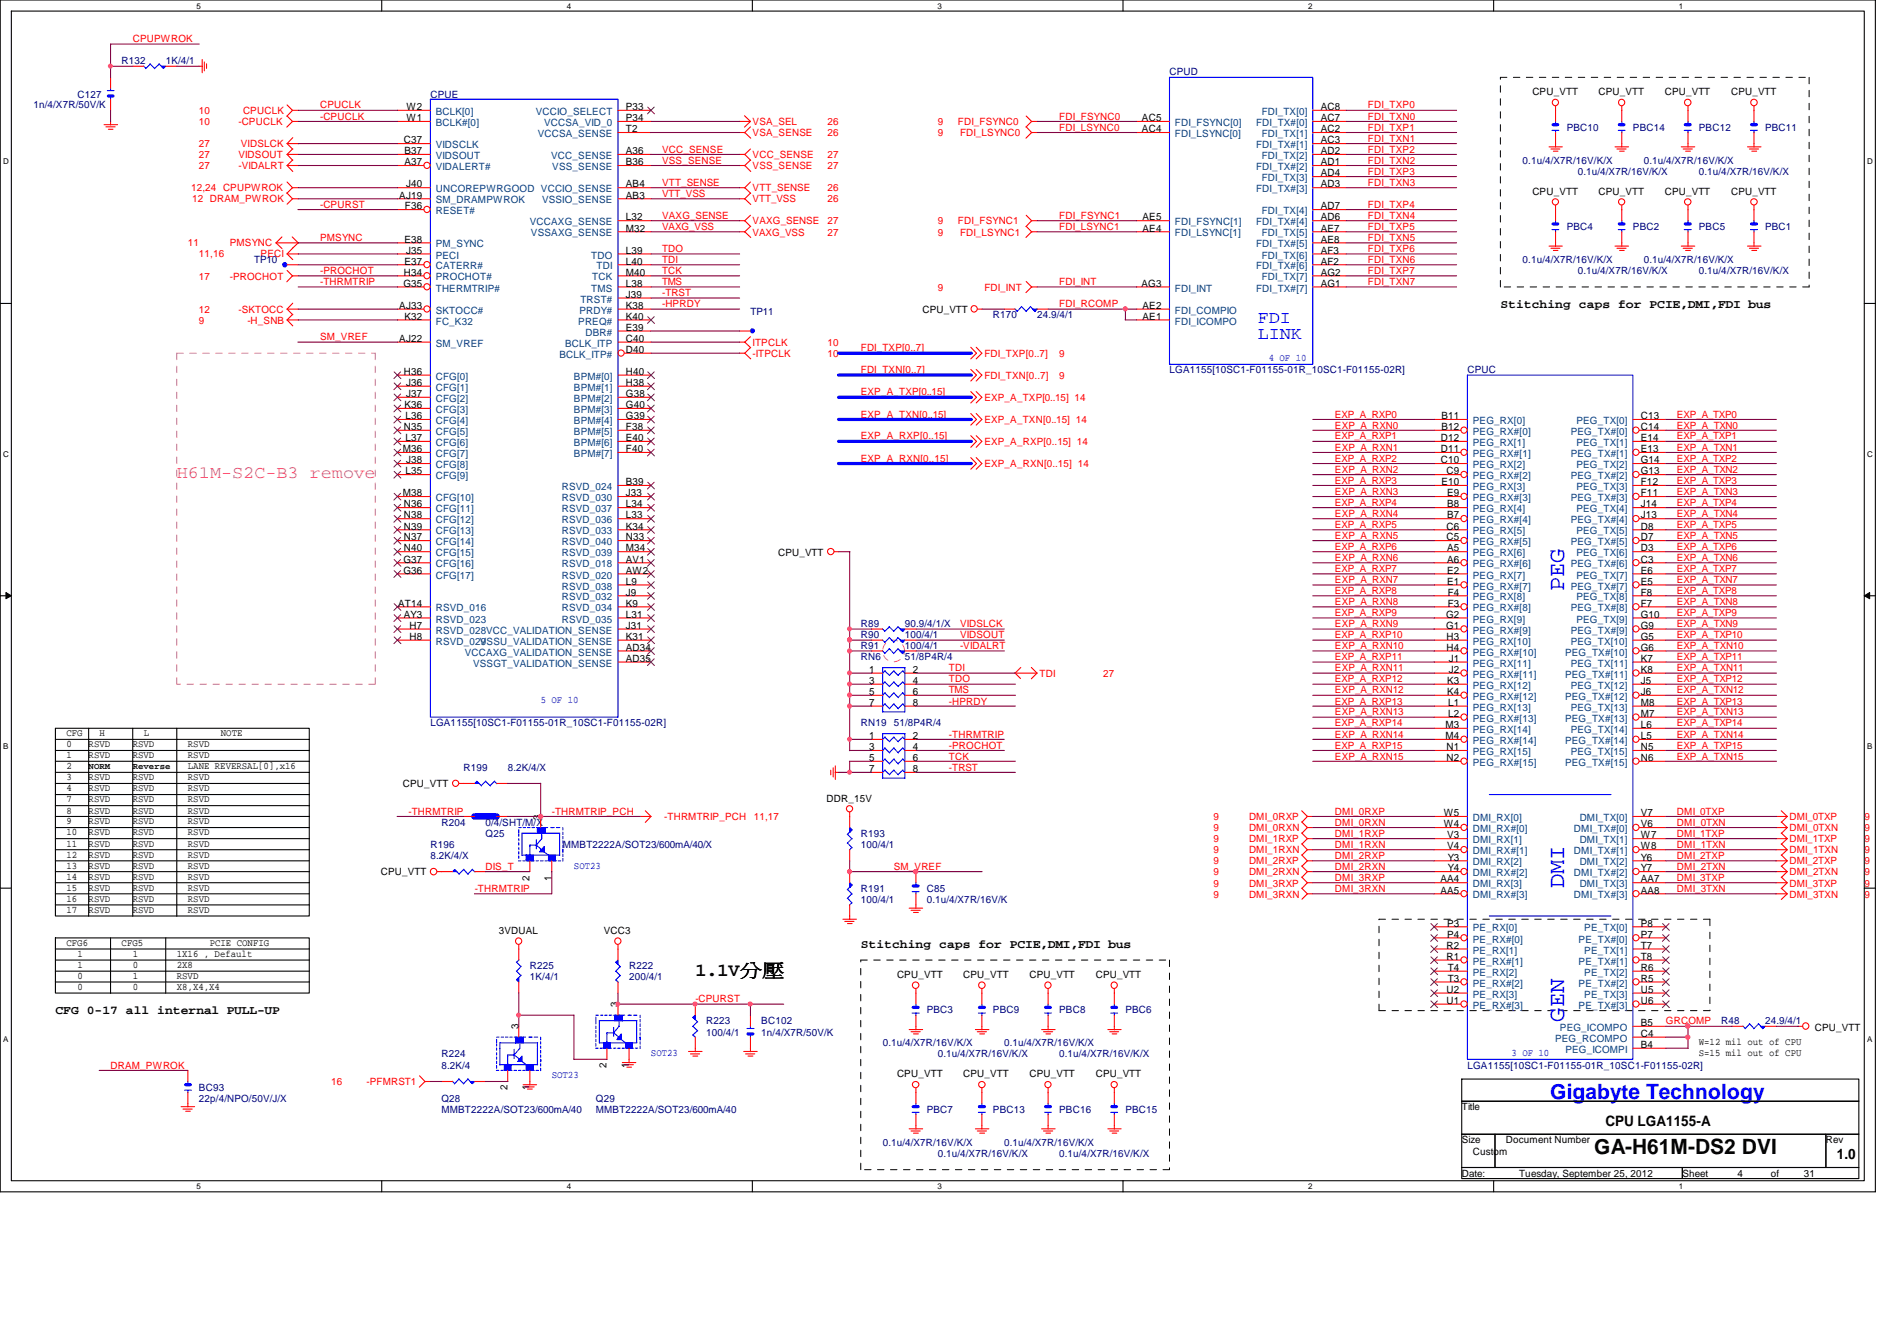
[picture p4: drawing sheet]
<svg xmlns="http://www.w3.org/2000/svg" width="297mm" height="210mm" viewBox="0 0 297 210" stroke-linecap="round" stroke-linejoin="round" font-family="sans-serif">
<defs><g id="words">
<g font-size="3.6" fill="#00f">
<text x="244.9" y="92.6" transform="rotate(-90 244.9 92.6)">PEG</text>
<text x="244.9" y="139.1" transform="rotate(-90 244.9 139.1)">DMI</text>
<text x="244.9" y="159.9" transform="rotate(-90 244.9 159.9)">GEN</text>
</g>
<text font-size="3.3" fill="#00f" x="242.7" y="172">Gigabyte Technology</text>
<text font-size="3.3" x="249.6" y="180.6">GA-H61M-DS2 DVI</text>
<text font-size="2.9" x="108.9" y="152.7">1.1V區分</text>
<g font-size="2.8" fill="#00f">
<text x="196.9" y="50.6">FDI</text>
<text x="196.9" y="53.1">LINK</text>
</g>
<text font-size="2.8" fill="#f0f" x="27.7" y="74.8">H61M-S2C-B3 remove</text>
<g font-size="2.2">
<text x="251.4" y="176.2">CPU LGA1155-A</text>
<text x="287.6" y="181.4">1.0</text>
</g>
<g font-size="1.9">
<text x="234.9" y="48.3">Stitching caps for PCIE,DMI,FDI bus</text>
<text x="134.8" y="148.4">Stitching caps for PCIE,DMI,FDI bus</text>
<text x="8.7" y="158.8">CFG 0-17 all internal PULL-UP</text>
</g>
<g font-size="1.6" fill="#000080">
<text x="19" y="10.1">R132</text>
<text x="25.9" y="10.1">1K/4/1</text>
<text x="183.1" y="11.8">CPUD</text>
<text x="5.2" y="17">1n/4/X7R/50V/K</text>
<text x="12.1" y="15.3">C127</text>
<text x="67.4" y="15.3">CPUE</text>
<text x="245.3" y="20.4">PBC10</text>
<text x="255.7" y="20.4">PBC14</text>
<text x="266" y="20.4">PBC12</text>
<text x="276.4" y="20.4">PBC11</text>
<text x="238.4" y="25.6">0.1u/4/X7R/16V/K/X</text>
<text x="247.1" y="27.3">0.1u/4/X7R/16V/K/X</text>
<text x="257.4" y="25.6">0.1u/4/X7R/16V/K/X</text>
<text x="266" y="27.3">0.1u/4/X7R/16V/K/X</text>
<text x="245.3" y="36">PBC4</text>
<text x="255.7" y="36">PBC2</text>
<text x="266" y="36">PBC5</text>
<text x="276.4" y="36">PBC1</text>
<text x="39.8" y="41.2">TP10</text>
<text x="238.4" y="41.2">0.1u/4/X7R/16V/K/X</text>
<text x="257.4" y="41.2">0.1u/4/X7R/16V/K/X</text>
<text x="247.1" y="42.9">0.1u/4/X7R/16V/K/X</text>
<text x="266" y="42.9">0.1u/4/X7R/16V/K/X</text>
<text x="117.5" y="49.3">TP11</text>
<text x="155.5" y="49.8">R170</text>
<text x="162.4" y="49.8">24.9/4/1</text>
<text x="183.1" y="58.5">LGA1155[10SC1-F01155-01R_10SC1-F01155-02R]</text>
<text x="229.8" y="58.5">CPUC</text>
<text x="134.8" y="98.2">R89</text>
<text x="134.8" y="101.6">R91</text>
<text x="134.8" y="99.9">R90</text>
<text x="141.7" y="98.2">90.9/4/1/X</text>
<text x="141.7" y="101.6">100/4/1</text>
<text x="141.7" y="99.9">100/4/1</text>
<text x="134.8" y="103.3">RN6</text>
<text x="141.7" y="103.3">51/8P4R/4</text>
<text x="67.4" y="113.7">LGA1155[10SC1-F01155-01R_10SC1-F01155-02R]</text>
<text x="134.8" y="113.7">RN19</text>
<text x="140" y="113.7">51/8P4R/4</text>
<text x="72.6" y="120.6">R199</text>
<text x="79.5" y="120.6">8.2K/4/X</text>
<text x="69.1" y="129.2">R204</text>
<text x="76" y="129.2">0/4/SHT/M/X</text>
<text x="76" y="131">Q25</text>
<text x="134.8" y="131">R193</text>
<text x="67.4" y="132.7">R196</text>
<text x="67.4" y="134.5">8.2K/4/X</text>
<text x="88.1" y="132.7">MMBT2222A/SOT23/600mA/40/X</text>
<text x="134.8" y="132.7">100/4/1</text>
<text x="134.8" y="139.6">R191</text>
<text x="134.8" y="141.4">100/4/1</text>
<text x="145.1" y="139.6">C85</text>
<text x="145.1" y="141.4">0.1u/4/X7R/16V/K</text>
<text x="83" y="151.7">R225</text>
<text x="83" y="153.5">1K/4/1</text>
<text x="98.5" y="151.7">R222</text>
<text x="98.5" y="153.5">200/4/1</text>
<text x="110.6" y="160.4">R223</text>
<text x="119.2" y="160.4">BC102</text>
<text x="145.1" y="158.6">PBC3</text>
<text x="155.5" y="158.6">PBC9</text>
<text x="165.9" y="158.6">PBC8</text>
<text x="176.2" y="158.6">PBC6</text>
<text x="269.5" y="160.4">R48</text>
<text x="276.4" y="160.4">24.9/4/1</text>
<text x="69.1" y="165.5">R224</text>
<text x="69.1" y="167.3">8.2K/4</text>
<text x="110.6" y="162.1">100/4/1</text>
<text x="119.2" y="162.1">1n/4/X7R/50V/K</text>
<text x="138.2" y="163.8">0.1u/4/X7R/16V/K/X</text>
<text x="146.9" y="165.5">0.1u/4/X7R/16V/K/X</text>
<text x="157.2" y="163.8">0.1u/4/X7R/16V/K/X</text>
<text x="165.9" y="165.5">0.1u/4/X7R/16V/K/X</text>
<text x="229.8" y="167.3">LGA1155[10SC1-F01155-01R_10SC1-F01155-02R]</text>
<text x="31.2" y="170.7">BC93</text>
<text x="31.2" y="172.4">22p/4/NPO/50V/J/X</text>
<text x="69.1" y="172.4">Q28</text>
<text x="93.3" y="172.4">Q29</text>
<text x="69.1" y="174.2">MMBT2222A/SOT23/600mA/40</text>
<text x="93.3" y="174.2">MMBT2222A/SOT23/600mA/40</text>
<text x="138.2" y="179.4">0.1u/4/X7R/16V/K/X</text>
<text x="145.1" y="174.2">PBC7</text>
<text x="155.5" y="174.2">PBC13</text>
<text x="157.2" y="179.4">0.1u/4/X7R/16V/K/X</text>
<text x="165.9" y="174.2">PBC16</text>
<text x="176.2" y="174.2">PBC15</text>
<text x="146.9" y="181.1">0.1u/4/X7R/16V/K/X</text>
<text x="165.9" y="181.1">0.1u/4/X7R/16V/K/X</text>
</g>
<g font-size="1.6" fill="#f00">
<text x="20.8" y="6.6">CPUPWROK</text>
<text x="31.2" y="17.9">10</text>
<text x="38.1" y="17.9">CPUCLK</text>
<text x="50.1" y="17">CPUCLK</text>
<text x="214.2" y="17">FDI_TXP0</text>
<text x="31.2" y="23">27</text>
<text x="31.2" y="19.6">10</text>
<text x="37.3" y="19.6">-CPUCLK</text>
<text x="37.7" y="23">VIDSLCK</text>
<text x="50.1" y="18.7">-CPUCLK</text>
<text x="103.7" y="23.9">VCC_SENSE</text>
<text x="117.9" y="19.6">VSA_SEL</text>
<text x="117.9" y="21.3">VSA_SENSE</text>
<text x="129.6" y="19.6">26</text>
<text x="129.6" y="21.3">26</text>
<text x="146.9" y="19.6">9</text>
<text x="146.9" y="21.3">9</text>
<text x="150" y="19.6">FDI_FSYNC0</text>
<text x="150.3" y="21.3">FDI_LSYNC0</text>
<text x="165.9" y="18.7">FDI_FSYNC0</text>
<text x="165.9" y="20.4">FDI_LSYNC0</text>
<text x="214.2" y="20.4">FDI_TXP1</text>
<text x="214.2" y="22.2">FDI_TXN1</text>
<text x="214.2" y="23.9">FDI_TXP2</text>
<text x="214.2" y="18.7">FDI_TXN0</text>
<text x="29.9" y="29.9">12,24 CPUPWROK</text>
<text x="31.2" y="24.8">27</text>
<text x="31.2" y="26.5">27</text>
<text x="37.3" y="24.8">VIDSOUT</text>
<text x="37.3" y="26.5">-VIDALRT</text>
<text x="103.7" y="29.1">VTT_SENSE</text>
<text x="103.7" y="25.6">VSS_SENSE</text>
<text x="117.9" y="29.9">VTT_SENSE</text>
<text x="117.9" y="24.8">VCC_SENSE</text>
<text x="117.9" y="26.5">VSS_SENSE</text>
<text x="129.6" y="24.8">27</text>
<text x="129.6" y="26.5">27</text>
<text x="129.6" y="29.9">26</text>
<text x="214.2" y="29.1">FDI_TXN3</text>
<text x="214.2" y="25.6">FDI_TXN2</text>
<text x="214.2" y="27.3">FDI_TXP3</text>
<text x="30.1" y="31.7">12 DRAM_PWROK</text>
<text x="50.1" y="32.6">-CPURST</text>
<text x="103.7" y="36">VAXG_VSS</text>
<text x="103.7" y="34.2">VAXG_SENSE</text>
<text x="103.7" y="30.8">VTT_VSS</text>
<text x="117.9" y="31.7">VTT_VSS</text>
<text x="117.9" y="35.1">VAXG_SENSE</text>
<text x="129.6" y="35.1">27</text>
<text x="129.6" y="31.7">26</text>
<text x="146.9" y="35.1">9</text>
<text x="150" y="35.1">FDI_FSYNC1</text>
<text x="165.9" y="34.2">FDI_FSYNC1</text>
<text x="165.9" y="36">FDI_LSYNC1</text>
<text x="214.2" y="32.6">FDI_TXP4</text>
<text x="214.2" y="34.2">FDI_TXN4</text>
<text x="214.2" y="36">FDI_TXP5</text>
<text x="29.4" y="38.6">11</text>
<text x="31.2" y="40.3">11,16</text>
<text x="36" y="38.6">PMSYNC</text>
<text x="40.8" y="40.3">PECI</text>
<text x="50.1" y="37.7">PMSYNC</text>
<text x="103.7" y="39.5">TDO</text>
<text x="103.7" y="41.2">TDI</text>
<text x="117.9" y="36.9">VAXG_VSS</text>
<text x="129.6" y="36.9">27</text>
<text x="146.9" y="36.9">9</text>
<text x="150.3" y="36.9">FDI_LSYNC1</text>
<text x="214.2" y="39.5">FDI_TXP6</text>
<text x="214.2" y="41.2">FDI_TXN6</text>
<text x="214.2" y="37.7">FDI_TXN5</text>
<text x="31.2" y="43.8">17</text>
<text x="36" y="43.8">-PROCHOT</text>
<text x="50.1" y="44.6">-THRMTRIP</text>
<text x="50.1" y="42.9">-PROCHOT</text>
<text x="103.7" y="42.9">TCK</text>
<text x="103.7" y="46.4">-TRST</text>
<text x="103.7" y="44.6">TMS</text>
<text x="146.9" y="45.5">9</text>
<text x="154.1" y="45.5">FDI_INT</text>
<text x="165.9" y="44.6">FDI_INT</text>
<text x="214.2" y="44.6">FDI_TXN7</text>
<text x="214.2" y="42.9">FDI_TXP7</text>
<text x="31.2" y="50.7">9</text>
<text x="31.2" y="48.9">12</text>
<text x="37.3" y="48.9">-SKTOCC</text>
<text x="38.7" y="50.7">-H_SNB</text>
<text x="50.1" y="53.3">SM_VREF</text>
<text x="103.7" y="48.1">-HPRDY</text>
<text x="165.9" y="48.1">FDI_RCOMP</text>
<text x="117.9" y="54.1">ITPCLK</text>
<text x="117.9" y="55.8">-ITPCLK</text>
<text x="129.6" y="55.8">10</text>
<text x="129.6" y="54.1">10</text>
<text x="134.8" y="55">FDI_TXP[0..7]</text>
<text x="134.8" y="58.5">FDI_TXN[0..7]</text>
<text x="154.1" y="55.8">FDI_TXP[0..7]</text>
<text x="154.1" y="59.3">FDI_TXN[0..7]</text>
<text x="165.9" y="59.3">9</text>
<text x="165.9" y="55.8">9</text>
<text x="134.8" y="61.9">EXP_A_TXP[0..15]</text>
<text x="134.8" y="65.4">EXP_A_TXN[0..15]</text>
<text x="154.1" y="62.8">EXP_A_TXP[0..15] 14</text>
<text x="209" y="65.4">EXP_A_RXP0</text>
<text x="262.6" y="65.4">EXP_A_TXP0</text>
<text x="134.8" y="68.8">EXP_A_RXP[0..15]</text>
<text x="154.1" y="69.7">EXP_A_RXP[0..15] 14</text>
<text x="154.1" y="66.2">EXP_A_TXN[0..15] 14</text>
<text x="209" y="67.1">EXP_A_RXN0</text>
<text x="209" y="70.5">EXP_A_RXN1</text>
<text x="209" y="68.8">EXP_A_RXP1</text>
<text x="262.6" y="68.8">EXP_A_TXP1</text>
<text x="262.6" y="70.5">EXP_A_TXN1</text>
<text x="262.6" y="67.1">EXP_A_TXN0</text>
<text x="134.8" y="72.3">EXP_A_RXN[0..15]</text>
<text x="154.1" y="73.1">EXP_A_RXN[0..15] 14</text>
<text x="209" y="75.7">EXP_A_RXP3</text>
<text x="209" y="74">EXP_A_RXN2</text>
<text x="209" y="72.3">EXP_A_RXP2</text>
<text x="209" y="77.4">EXP_A_RXN3</text>
<text x="262.6" y="77.4">EXP_A_TXN3</text>
<text x="262.6" y="75.7">EXP_A_TXP3</text>
<text x="262.6" y="72.3">EXP_A_TXP2</text>
<text x="262.6" y="74">EXP_A_TXN2</text>
<text x="209" y="82.6">EXP_A_RXP5</text>
<text x="209" y="79.2">EXP_A_RXP4</text>
<text x="209" y="80.9">EXP_A_RXN4</text>
<text x="262.6" y="82.6">EXP_A_TXP5</text>
<text x="262.6" y="80.9">EXP_A_TXN4</text>
<text x="262.6" y="79.2">EXP_A_TXP4</text>
<text x="209" y="84.4">EXP_A_RXN5</text>
<text x="209" y="86.1">EXP_A_RXP6</text>
<text x="209" y="87.8">EXP_A_RXN6</text>
<text x="209" y="89.5">EXP_A_RXP7</text>
<text x="262.6" y="87.8">EXP_A_TXN6</text>
<text x="262.6" y="86.1">EXP_A_TXP6</text>
<text x="262.6" y="84.4">EXP_A_TXN5</text>
<text x="262.6" y="89.5">EXP_A_TXP7</text>
<text x="209" y="93">EXP_A_RXP8</text>
<text x="209" y="94.7">EXP_A_RXN8</text>
<text x="209" y="91.3">EXP_A_RXN7</text>
<text x="262.6" y="91.3">EXP_A_TXN7</text>
<text x="262.6" y="93">EXP_A_TXP8</text>
<text x="262.6" y="94.7">EXP_A_TXN8</text>
<text x="150.3" y="99.9">VIDSOUT</text>
<text x="150.3" y="101.6">-VIDALRT</text>
<text x="150.3" y="98.2">VIDSLCK</text>
<text x="209" y="99.9">EXP_A_RXP10</text>
<text x="209" y="98.2">EXP_A_RXN9</text>
<text x="209" y="101.6">EXP_A_RXN10</text>
<text x="209" y="96.4">EXP_A_RXP9</text>
<text x="262.6" y="99.9">EXP_A_TXP10</text>
<text x="262.6" y="101.6">EXP_A_TXN10</text>
<text x="262.6" y="98.2">EXP_A_TXN9</text>
<text x="262.6" y="96.4">EXP_A_TXP9</text>
<text x="148.6" y="106.8">TDO</text>
<text x="148.6" y="105.1">TDI</text>
<text x="162.8" y="106">TDI</text>
<text x="172.8" y="106">27</text>
<text x="209" y="106.8">EXP_A_RXP12</text>
<text x="209" y="103.3">EXP_A_RXP11</text>
<text x="209" y="105.1">EXP_A_RXN11</text>
<text x="262.6" y="103.3">EXP_A_TXP11</text>
<text x="262.6" y="106.8">EXP_A_TXP12</text>
<text x="262.6" y="105.1">EXP_A_TXN11</text>
<text x="148.6" y="108.5">TMS</text>
<text x="148.6" y="110.3">-HPRDY</text>
<text x="209" y="108.5">EXP_A_RXN12</text>
<text x="209" y="112">EXP_A_RXN13</text>
<text x="209" y="113.7">EXP_A_RXP14</text>
<text x="209" y="110.3">EXP_A_RXP13</text>
<text x="262.6" y="108.5">EXP_A_TXN12</text>
<text x="262.6" y="113.7">EXP_A_TXP14</text>
<text x="262.6" y="112">EXP_A_TXN13</text>
<text x="262.6" y="110.3">EXP_A_TXP13</text>
<text x="148.6" y="118.9">TCK</text>
<text x="148.6" y="115.4">-THRMTRIP</text>
<text x="148.6" y="117.2">-PROCHOT</text>
<text x="209" y="118.9">EXP_A_RXN15</text>
<text x="209" y="115.4">EXP_A_RXN14</text>
<text x="209" y="117.2">EXP_A_RXP15</text>
<text x="262.6" y="117.2">EXP_A_TXP15</text>
<text x="262.6" y="115.4">EXP_A_TXN14</text>
<text x="262.6" y="118.9">EXP_A_TXN15</text>
<text x="148.6" y="120.6">-TRST</text>
<text x="64" y="127.6">-THRMTRIP</text>
<text x="86.4" y="127.6">-THRMTRIP_PCH</text>
<text x="104" y="128.4">-THRMTRIP_PCH</text>
<text x="118" y="128.4">11,17</text>
<text x="190" y="128.4">9</text>
<text x="190" y="131.9">9</text>
<text x="190" y="130.1">9</text>
<text x="195.6" y="128.4">DMI_0RXP</text>
<text x="195.6" y="131.9">DMI_1RXP</text>
<text x="195.6" y="130.1">DMI_0RXN</text>
<text x="209" y="127.6">DMI_0RXP</text>
<text x="209" y="131">DMI_1RXP</text>
<text x="209" y="129.2">DMI_0RXN</text>
<text x="262.6" y="127.6">DMI_0TXP</text>
<text x="262.6" y="131">DMI_1TXP</text>
<text x="262.6" y="129.2">DMI_0TXN</text>
<text x="280.2" y="130.1">DMI_0TXN</text>
<text x="280.2" y="131.9">DMI_1TXP</text>
<text x="280.2" y="128.4">DMI_0TXP</text>
<text x="291.9" y="130.1">9</text>
<text x="291.9" y="131.9">9</text>
<text x="291.9" y="128.4">9</text>
<text x="76" y="136.2">DIS_T</text>
<text x="140" y="136.2">SM_VREF</text>
<text x="190" y="137">9</text>
<text x="190" y="135.3">9</text>
<text x="190" y="133.6">9</text>
<text x="195.6" y="137">DMI_2RXN</text>
<text x="195.6" y="135.3">DMI_2RXP</text>
<text x="195.6" y="133.6">DMI_1RXN</text>
<text x="209" y="132.7">DMI_1RXN</text>
<text x="209" y="134.5">DMI_2RXP</text>
<text x="209" y="136.2">DMI_2RXN</text>
<text x="209" y="137.9">DMI_3RXP</text>
<text x="262.6" y="136.2">DMI_2TXN</text>
<text x="262.6" y="132.7">DMI_1TXN</text>
<text x="262.6" y="137.9">DMI_3TXP</text>
<text x="262.6" y="134.5">DMI_2TXP</text>
<text x="280.2" y="135.3">DMI_2TXP</text>
<text x="280.2" y="133.6">DMI_1TXN</text>
<text x="280.2" y="137">DMI_2TXN</text>
<text x="291.9" y="133.6">9</text>
<text x="291.9" y="137">9</text>
<text x="291.9" y="135.3">9</text>
<text x="74.3" y="139.6">-THRMTRIP</text>
<text x="190" y="140.5">9</text>
<text x="190" y="138.8">9</text>
<text x="195.6" y="140.5">DMI_3RXN</text>
<text x="195.6" y="138.8">DMI_3RXP</text>
<text x="209" y="139.6">DMI_3RXN</text>
<text x="262.6" y="139.6">DMI_3TXN</text>
<text x="280.2" y="138.8">DMI_3TXP</text>
<text x="280.2" y="140.5">DMI_3TXN</text>
<text x="291.9" y="140.5">9</text>
<text x="291.9" y="138.8">9</text>
<text x="108.9" y="156.9">-CPURST</text>
<text x="260.9" y="160.4">GRCOMP</text>
<text x="17.3" y="167.3">DRAM_PWROK</text>
<text x="51.9" y="169.8">16</text>
<text x="57.4" y="169.8">-PFMRST1</text>
</g>
<g font-size="1.6">
<text x="63.7" y="17.2">W2</text>
<text x="98" y="17.2">P33</text>
<text x="206.8" y="17.2">AC8</text>
<text x="239.9" y="14.9">CPU_VTT</text>
<text x="250.3" y="14.9">CPU_VTT</text>
<text x="260.7" y="14.9">CPU_VTT</text>
<text x="271.1" y="14.9">CPU_VTT</text>
<text x="63.2" y="22.4">C37</text>
<text x="63.7" y="19">W1</text>
<text x="98" y="19">P34</text>
<text x="98" y="20.7">T2</text>
<text x="178.8" y="19">AC5</text>
<text x="178.8" y="20.7">AC4</text>
<text x="206.8" y="19">AC7</text>
<text x="206.8" y="20.7">AC2</text>
<text x="206.8" y="22.4">AC3</text>
<text x="63.3" y="24.1">B37</text>
<text x="63.3" y="25.9">A37</text>
<text x="63.6" y="29.3">J40</text>
<text x="98" y="24.1">A36</text>
<text x="98" y="25.9">B36</text>
<text x="98" y="29.3">AB4</text>
<text x="206.8" y="24.1">AD2</text>
<text x="206.8" y="25.9">AD1</text>
<text x="206.8" y="27.6">AD4</text>
<text x="206.8" y="29.3">AD3</text>
<text x="62.5" y="31.1">AJ19</text>
<text x="63.4" y="32.8">F36</text>
<text x="98" y="31.1">AB3</text>
<text x="98" y="34.5">L32</text>
<text x="178.9" y="34.5">AE5</text>
<text x="206.8" y="32.8">AD7</text>
<text x="206.8" y="34.5">AD6</text>
<text x="239.9" y="30.5">CPU_VTT</text>
<text x="250.3" y="30.5">CPU_VTT</text>
<text x="260.7" y="30.5">CPU_VTT</text>
<text x="271.1" y="30.5">CPU_VTT</text>
<text x="63.3" y="38">E38</text>
<text x="63.3" y="41.4">E37</text>
<text x="63.6" y="39.7">J35</text>
<text x="98" y="36.2">M32</text>
<text x="98" y="39.7">L39</text>
<text x="98" y="41.4">L40</text>
<text x="178.9" y="36.2">AE4</text>
<text x="206.8" y="36.2">AE7</text>
<text x="206.8" y="38">AE8</text>
<text x="206.8" y="39.7">AF3</text>
<text x="206.8" y="41.4">AF2</text>
<text x="63.2" y="44.9">G35</text>
<text x="63.2" y="43.1">H34</text>
<text x="98" y="43.1">M40</text>
<text x="98" y="44.9">L38</text>
<text x="98" y="46.6">J39</text>
<text x="178.7" y="44.9">AG3</text>
<text x="206.8" y="43.1">AG2</text>
<text x="206.8" y="44.9">AG1</text>
<text x="62.5" y="48.3">AJ33</text>
<text x="62.5" y="53.5">AJ22</text>
<text x="63.3" y="50">K32</text>
<text x="98" y="48.3">K38</text>
<text x="98" y="50">K40</text>
<text x="98" y="51.8">E39</text>
<text x="98" y="53.5">C40</text>
<text x="144.4" y="48.9">CPU_VTT</text>
<text x="178.9" y="48.3">AE2</text>
<text x="178.9" y="50">AE1</text>
<text x="63.2" y="58.7">H36</text>
<text x="98" y="55.2">D40</text>
<text x="98" y="58.7">H40</text>
<text x="63.3" y="63.9">K36</text>
<text x="63.5" y="65.6">L36</text>
<text x="63.6" y="60.4">J36</text>
<text x="63.6" y="62.1">J37</text>
<text x="98" y="60.4">H38</text>
<text x="98" y="62.1">G38</text>
<text x="98" y="63.9">G40</text>
<text x="98" y="65.6">G39</text>
<text x="225.7" y="65.6">B11</text>
<text x="256.9" y="65.6">C13</text>
<text x="63.1" y="70.8">M36</text>
<text x="63.2" y="67.3">N35</text>
<text x="63.5" y="69">L37</text>
<text x="98" y="67.3">F38</text>
<text x="98" y="69">E40</text>
<text x="98" y="70.8">F40</text>
<text x="225.6" y="69">D12</text>
<text x="225.6" y="70.8">D11</text>
<text x="225.7" y="67.3">B12</text>
<text x="256.9" y="67.3">C14</text>
<text x="256.9" y="69">E14</text>
<text x="256.9" y="70.8">E13</text>
<text x="63.1" y="77.7">M38</text>
<text x="63.5" y="74.3">L35</text>
<text x="63.6" y="72.5">J38</text>
<text x="98" y="75.9">B39</text>
<text x="98" y="77.7">J33</text>
<text x="225.6" y="72.5">C10</text>
<text x="225.7" y="75.9">E10</text>
<text x="226.5" y="74.3">C9</text>
<text x="226.6" y="77.7">E9</text>
<text x="256.9" y="72.5">G14</text>
<text x="256.9" y="74.3">G13</text>
<text x="256.9" y="75.9">F12</text>
<text x="256.9" y="77.7">F11</text>
<text x="63.2" y="79.4">N36</text>
<text x="63.2" y="81.2">N38</text>
<text x="63.2" y="82.9">N39</text>
<text x="98" y="79.4">L34</text>
<text x="98" y="81.2">L33</text>
<text x="98" y="82.9">K34</text>
<text x="226.5" y="82.9">C6</text>
<text x="226.6" y="79.4">B8</text>
<text x="226.6" y="81.2">B7</text>
<text x="256.9" y="79.4">J14</text>
<text x="256.9" y="81.2">J13</text>
<text x="256.9" y="82.9">D8</text>
<text x="63.2" y="88.1">G37</text>
<text x="63.2" y="89.8">G36</text>
<text x="63.2" y="84.6">N37</text>
<text x="63.2" y="86.3">N40</text>
<text x="98" y="84.6">N33</text>
<text x="98" y="86.3">M34</text>
<text x="98" y="88.1">AV1</text>
<text x="98" y="89.8">AW2</text>
<text x="121.8" y="87">CPU_VTT</text>
<text x="226.5" y="84.6">C5</text>
<text x="226.6" y="86.3">A5</text>
<text x="226.6" y="88.1">A6</text>
<text x="226.6" y="89.8">E2</text>
<text x="256.9" y="84.6">D7</text>
<text x="256.9" y="86.3">D3</text>
<text x="256.9" y="88.1">C3</text>
<text x="256.9" y="89.8">E6</text>
<text x="62.4" y="95">AT14</text>
<text x="98" y="91.5">L9</text>
<text x="98" y="93.2">J9</text>
<text x="98" y="95">K9</text>
<text x="226.6" y="91.5">E1</text>
<text x="226.7" y="93.2">F4</text>
<text x="226.7" y="95">F3</text>
<text x="256.9" y="91.5">E5</text>
<text x="256.9" y="93.2">F8</text>
<text x="256.9" y="95">F7</text>
<text x="63.2" y="96.7">AY3</text>
<text x="64.1" y="98.4">H7</text>
<text x="64.1" y="100.2">H8</text>
<text x="98" y="96.7">L31</text>
<text x="98" y="98.4">J31</text>
<text x="98" y="100.2">K31</text>
<text x="98" y="101.9">AD34</text>
<text x="226.4" y="96.7">G2</text>
<text x="226.4" y="98.4">G1</text>
<text x="226.5" y="100.2">H3</text>
<text x="226.5" y="101.9">H4</text>
<text x="256.9" y="96.7">G10</text>
<text x="256.9" y="98.4">G9</text>
<text x="256.9" y="100.2">G5</text>
<text x="256.9" y="101.9">G6</text>
<text x="98" y="103.6">AD35</text>
<text x="136.1" y="105.3">1</text>
<text x="136.1" y="107.1">3</text>
<text x="142.9" y="105.3">2</text>
<text x="142.9" y="107.1">4</text>
<text x="226.6" y="107.1">K3</text>
<text x="226.9" y="103.6">J1</text>
<text x="226.9" y="105.3">J2</text>
<text x="256.9" y="103.6">K7</text>
<text x="256.9" y="105.3">K8</text>
<text x="256.9" y="107.1">J5</text>
<text x="136.1" y="108.8">5</text>
<text x="136.1" y="110.5">7</text>
<text x="142.9" y="108.8">6</text>
<text x="142.9" y="110.5">8</text>
<text x="226.4" y="114">M3</text>
<text x="226.6" y="108.8">K4</text>
<text x="226.8" y="110.5">L1</text>
<text x="226.8" y="112.2">L2</text>
<text x="256.9" y="108.8">J6</text>
<text x="256.9" y="110.5">M8</text>
<text x="256.9" y="112.2">M7</text>
<text x="256.9" y="114">L6</text>
<text x="10.4" y="118.7">1</text>
<text x="10.4" y="117">0</text>
<text x="10.4" y="115.2">CFG</text>
<text x="13.9" y="117">RSVD</text>
<text x="13.9" y="118.7">RSVD</text>
<text x="15.6" y="115.2">H</text>
<text x="20.8" y="117">RSVD</text>
<text x="20.8" y="118.7">RSVD</text>
<text x="22.5" y="115.2">L</text>
<text x="29.4" y="117">RSVD</text>
<text x="29.4" y="118.7">RSVD</text>
<text x="34.6" y="115.2">NOTE</text>
<text x="136.1" y="115.7">1</text>
<text x="136.1" y="117.4">3</text>
<text x="136.1" y="119.1">5</text>
<text x="142.9" y="115.7">2</text>
<text x="142.9" y="117.4">4</text>
<text x="142.9" y="119.1">6</text>
<text x="226.4" y="115.7">M4</text>
<text x="226.5" y="117.4">N1</text>
<text x="226.5" y="119.1">N2</text>
<text x="256.9" y="115.7">L5</text>
<text x="256.9" y="117.4">N5</text>
<text x="256.9" y="119.1">N6</text>
<text x="10.4" y="123.9">4</text>
<text x="10.4" y="122.1">3</text>
<text x="10.4" y="120.4">2</text>
<text x="10.4" y="125.6">7</text>
<text x="13.9" y="122.1">RSVD</text>
<text x="13.9" y="123.9">RSVD</text>
<text x="13.9" y="125.6">RSVD</text>
<text x="20.8" y="123.9">RSVD</text>
<text x="20.8" y="125.6">RSVD</text>
<text x="20.8" y="122.1">RSVD</text>
<text x="29.4" y="120.4">LANE REVERSAL[0],x16</text>
<text x="29.4" y="122.1">RSVD</text>
<text x="29.4" y="125.6">RSVD</text>
<text x="29.4" y="123.9">RSVD</text>
<text x="63.1" y="123.2">CPU_VTT</text>
<text x="129.4" y="125.5">DDR_15V</text>
<text x="136.1" y="120.9">7</text>
<text x="142.9" y="120.9">8</text>
<text x="10.4" y="127.3">8</text>
<text x="10.4" y="129">9</text>
<text x="10.4" y="130.8">10</text>
<text x="13.9" y="129">RSVD</text>
<text x="13.9" y="127.3">RSVD</text>
<text x="13.9" y="130.8">RSVD</text>
<text x="20.8" y="129">RSVD</text>
<text x="20.8" y="130.8">RSVD</text>
<text x="20.8" y="127.3">RSVD</text>
<text x="29.4" y="127.3">RSVD</text>
<text x="29.4" y="129">RSVD</text>
<text x="29.4" y="130.8">RSVD</text>
<text x="84.6" y="128.3" transform="rotate(-90 84.6 128.3)">3</text>
<text x="226.1" y="127.8">W5</text>
<text x="226.1" y="129.5">W4</text>
<text x="226.6" y="131.2">V3</text>
<text x="256.9" y="127.8">V7</text>
<text x="256.9" y="129.5">V6</text>
<text x="256.9" y="131.2">W7</text>
<text x="10.4" y="132.5">11</text>
<text x="10.4" y="134.2">12</text>
<text x="10.4" y="136">13</text>
<text x="10.4" y="137.7">14</text>
<text x="13.9" y="132.5">RSVD</text>
<text x="13.9" y="134.2">RSVD</text>
<text x="13.9" y="136">RSVD</text>
<text x="13.9" y="137.7">RSVD</text>
<text x="20.8" y="134.2">RSVD</text>
<text x="20.8" y="132.5">RSVD</text>
<text x="20.8" y="136">RSVD</text>
<text x="20.8" y="137.7">RSVD</text>
<text x="29.4" y="132.5">RSVD</text>
<text x="29.4" y="137.7">RSVD</text>
<text x="29.4" y="134.2">RSVD</text>
<text x="29.4" y="136">RSVD</text>
<text x="59.6" y="137">CPU_VTT</text>
<text x="82.9" y="137.8" transform="rotate(-90 82.9 137.8)">2</text>
<text x="86.4" y="137.8" transform="rotate(-90 86.4 137.8)">1</text>
<text x="226.6" y="133">V4</text>
<text x="226.7" y="134.7">Y3</text>
<text x="226.7" y="136.4">Y4</text>
<text x="256.9" y="133">W8</text>
<text x="256.9" y="134.7">Y6</text>
<text x="256.9" y="136.4">Y7</text>
<text x="10.4" y="139.4">15</text>
<text x="10.4" y="141.1">16</text>
<text x="10.4" y="142.9">17</text>
<text x="13.9" y="139.4">RSVD</text>
<text x="13.9" y="141.1">RSVD</text>
<text x="13.9" y="142.9">RSVD</text>
<text x="20.8" y="139.4">RSVD</text>
<text x="20.8" y="142.9">RSVD</text>
<text x="20.8" y="141.1">RSVD</text>
<text x="29.4" y="141.1">RSVD</text>
<text x="29.4" y="142.9">RSVD</text>
<text x="29.4" y="139.4">RSVD</text>
<text x="225.5" y="138.1">AA4</text>
<text x="225.5" y="139.9">AA5</text>
<text x="256.9" y="138.1">AA7</text>
<text x="256.9" y="139.9">AA8</text>
<text x="10.4" y="148">CFG6</text>
<text x="12.1" y="149.8">1</text>
<text x="19" y="148">CFG5</text>
<text x="20.8" y="149.8">1</text>
<text x="27.7" y="149.8">1X16 , Default</text>
<text x="32.8" y="148">PCIE CONFIG</text>
<text x="78.1" y="146.2">3VDUAL</text>
<text x="94.5" y="146.2">VCC3</text>
<text x="226.5" y="148.5">R2</text>
<text x="226.6" y="145">P3</text>
<text x="226.6" y="146.8">P4</text>
<text x="256.9" y="145">P8</text>
<text x="256.9" y="146.8">P7</text>
<text x="256.9" y="148.5">T7</text>
<text x="12.1" y="153.2">0</text>
<text x="12.1" y="154.9">0</text>
<text x="12.1" y="151.5">1</text>
<text x="20.8" y="151.5">0</text>
<text x="20.8" y="154.9">0</text>
<text x="20.8" y="153.2">1</text>
<text x="27.7" y="154.9">X8,X4,X4</text>
<text x="27.7" y="151.5">2X8</text>
<text x="27.7" y="153.2">RSVD</text>
<text x="140.5" y="153.1">CPU_VTT</text>
<text x="150.8" y="153.1">CPU_VTT</text>
<text x="161.2" y="153.1">CPU_VTT</text>
<text x="171.6" y="153.1">CPU_VTT</text>
<text x="226.5" y="150.2">R1</text>
<text x="226.5" y="155.4">U2</text>
<text x="226.7" y="152">T4</text>
<text x="226.7" y="153.7">T3</text>
<text x="256.9" y="150.2">T8</text>
<text x="256.9" y="152">R6</text>
<text x="256.9" y="153.7">R5</text>
<text x="256.9" y="155.4">U5</text>
<text x="81.2" y="161.1" transform="rotate(-90 81.2 161.1)">3</text>
<text x="96.7" y="157.7" transform="rotate(-90 96.7 157.7)">3</text>
<text x="226.5" y="157.1">U1</text>
<text x="256.9" y="160.6">B5</text>
<text x="256.9" y="157.1">U6</text>
<text x="284.2" y="161.4">CPU_VTT</text>
<text x="95" y="167.2" transform="rotate(-90 95 167.2)">2</text>
<text x="98.5" y="167.2" transform="rotate(-90 98.5 167.2)">1</text>
<text x="256.9" y="164">B4</text>
<text x="256.9" y="162.3">C4</text>
<text x="266" y="163.6">W=12 mil out of CPU</text>
<text x="266" y="165.3">S=15 mil out of CPU</text>
<text x="79.5" y="170.6" transform="rotate(-90 79.5 170.6)">2</text>
<text x="82.9" y="170.6" transform="rotate(-90 82.9 170.6)">1</text>
<text x="140.5" y="168.7">CPU_VTT</text>
<text x="150.8" y="168.7">CPU_VTT</text>
<text x="161.2" y="168.7">CPU_VTT</text>
<text x="171.6" y="168.7">CPU_VTT</text>
<text x="228.9" y="173.8">Title</text>
<text x="228.9" y="179">Size</text>
<text x="235.8" y="179">Document Number</text>
<text x="285.9" y="179">Rev</text>
<text x="228.9" y="184.2">Date:</text>
<text x="230.6" y="180.7">Custom</text>
<text x="237.9" y="184.2">Tuesday, September 25, 2012</text>
<text x="263.4" y="184.2">Sheet</text>
<text x="272.1" y="184.2">4</text>
<text x="277.3" y="184.2">of</text>
<text x="282.4" y="184.2">31</text>
</g>
<g font-size="1.6" fill="#004080">
<text x="68.2" y="18">BCLK[0]</text>
<text x="83.9" y="18">VCCIO_SELECT</text>
<text x="197.6" y="18">FDI_TX[0]</text>
<text x="68.2" y="23.2">VIDSCLK</text>
<text x="68.2" y="19.7">BCLK#[0]</text>
<text x="84.2" y="21.5">VCCSA_SENSE</text>
<text x="85.2" y="19.7">VCCSA_VID_0</text>
<text x="184" y="19.7">FDI_FSYNC[0]</text>
<text x="184" y="21.5">FDI_LSYNC[0]</text>
<text x="196.7" y="19.7">FDI_TX#[0]</text>
<text x="196.7" y="23.2">FDI_TX#[1]</text>
<text x="197.6" y="21.5">FDI_TX[1]</text>
<text x="68.2" y="24.9">VIDSOUT</text>
<text x="68.2" y="26.6">VIDALERT#</text>
<text x="86.3" y="24.9">VCC_SENSE</text>
<text x="86.5" y="26.6">VSS_SENSE</text>
<text x="196.7" y="26.6">FDI_TX#[2]</text>
<text x="197.6" y="24.9">FDI_TX[2]</text>
<text x="197.6" y="28.4">FDI_TX[3]</text>
<text x="68.2" y="30.1">UNCOREPWRGOOD VCCIO_SENSE</text>
<text x="68.2" y="31.8">SM_DRAMPWROK</text>
<text x="68.2" y="33.5">RESET#</text>
<text x="83" y="35.3">VCCAXG_SENSE</text>
<text x="84.9" y="31.8">VSSIO_SENSE</text>
<text x="184" y="35.3">FDI_FSYNC[1]</text>
<text x="196.7" y="30.1">FDI_TX#[3]</text>
<text x="196.7" y="35.3">FDI_TX#[4]</text>
<text x="197.6" y="33.5">FDI_TX[4]</text>
<text x="68.2" y="38.7">PM_SYNC</text>
<text x="68.2" y="40.5">PECI</text>
<text x="83.1" y="37">VSSAXG_SENSE</text>
<text x="92.6" y="40.5">TDO</text>
<text x="184" y="37">FDI_LSYNC[1]</text>
<text x="196.7" y="38.7">FDI_TX#[5]</text>
<text x="197.6" y="37">FDI_TX[5]</text>
<text x="197.6" y="40.5">FDI_TX[6]</text>
<text x="68.2" y="42.2">CATERR#</text>
<text x="68.2" y="43.9">PROCHOT#</text>
<text x="68.2" y="45.6">THERMTRIP#</text>
<text x="90.9" y="47.4">TRST#</text>
<text x="92.6" y="45.6">TMS</text>
<text x="92.7" y="43.9">TCK</text>
<text x="93.4" y="42.2">TDI</text>
<text x="184" y="45.6">FDI_INT</text>
<text x="196.7" y="42.2">FDI_TX#[6]</text>
<text x="196.7" y="45.6">FDI_TX#[7]</text>
<text x="197.6" y="43.9">FDI_TX[7]</text>
<text x="68.2" y="49.1">SKTOCC#</text>
<text x="68.2" y="50.8">FC_K32</text>
<text x="90.5" y="50.8">PREQ#</text>
<text x="90.7" y="49.1">PRDY#</text>
<text x="91.7" y="52.5">DBR#</text>
<text x="184" y="49.1">FDI_COMPIO</text>
<text x="184" y="50.8">FDI_ICOMPO</text>
<text x="68.2" y="54.3">SM_VREF</text>
<text x="68.2" y="59.4">CFG[0]</text>
<text x="87.6" y="56">BCLK_ITP#</text>
<text x="88.5" y="54.3">BCLK_ITP</text>
<text x="89.9" y="59.4">BPM#[0]</text>
<text x="68.2" y="61.2">CFG[1]</text>
<text x="68.2" y="62.9">CFG[2]</text>
<text x="68.2" y="64.6">CFG[3]</text>
<text x="89.9" y="61.2">BPM#[1]</text>
<text x="89.9" y="62.9">BPM#[2]</text>
<text x="89.9" y="64.6">BPM#[3]</text>
<text x="68.2" y="66.4">CFG[4]</text>
<text x="68.2" y="68.1">CFG[5]</text>
<text x="68.2" y="69.8">CFG[6]</text>
<text x="68.2" y="71.5">CFG[7]</text>
<text x="89.9" y="66.4">BPM#[4]</text>
<text x="89.9" y="68.1">BPM#[5]</text>
<text x="89.9" y="69.8">BPM#[6]</text>
<text x="89.9" y="71.5">BPM#[7]</text>
<text x="230.6" y="69.8">PEG_RX[1]</text>
<text x="230.6" y="71.5">PEG_RX#[1]</text>
<text x="230.6" y="66.4">PEG_RX[0]</text>
<text x="230.6" y="68.1">PEG_RX#[0]</text>
<text x="246" y="68.1">PEG_TX#[0]</text>
<text x="246" y="71.5">PEG_TX#[1]</text>
<text x="246.8" y="66.4">PEG_TX[0]</text>
<text x="246.8" y="69.8">PEG_TX[1]</text>
<text x="68.2" y="73.3">CFG[8]</text>
<text x="68.2" y="75">CFG[9]</text>
<text x="88" y="76.7">RSVD_024</text>
<text x="230.6" y="73.3">PEG_RX[2]</text>
<text x="230.6" y="75">PEG_RX#[2]</text>
<text x="230.6" y="76.7">PEG_RX[3]</text>
<text x="246" y="75">PEG_TX#[2]</text>
<text x="246.8" y="73.3">PEG_TX[2]</text>
<text x="246.8" y="76.7">PEG_TX[3]</text>
<text x="68.2" y="78.4">CFG[10]</text>
<text x="68.2" y="80.2">CFG[11]</text>
<text x="68.2" y="81.9">CFG[12]</text>
<text x="68.2" y="83.7">CFG[13]</text>
<text x="88" y="78.4">RSVD_030</text>
<text x="88" y="80.2">RSVD_037</text>
<text x="88" y="81.9">RSVD_036</text>
<text x="88" y="83.7">RSVD_033</text>
<text x="230.6" y="78.4">PEG_RX#[3]</text>
<text x="230.6" y="80.2">PEG_RX[4]</text>
<text x="230.6" y="81.9">PEG_RX#[4]</text>
<text x="230.6" y="83.7">PEG_RX[5]</text>
<text x="246" y="78.4">PEG_TX#[3]</text>
<text x="246" y="81.9">PEG_TX#[4]</text>
<text x="246.8" y="80.2">PEG_TX[4]</text>
<text x="246.8" y="83.7">PEG_TX[5]</text>
<text x="68.2" y="85.3">CFG[14]</text>
<text x="68.2" y="87.1">CFG[15]</text>
<text x="68.2" y="88.8">CFG[16]</text>
<text x="88" y="85.3">RSVD_040</text>
<text x="88" y="87.1">RSVD_039</text>
<text x="88" y="88.8">RSVD_018</text>
<text x="230.6" y="85.3">PEG_RX#[5]</text>
<text x="230.6" y="87.1">PEG_RX[6]</text>
<text x="230.6" y="88.8">PEG_RX#[6]</text>
<text x="246" y="85.3">PEG_TX#[5]</text>
<text x="246" y="88.8">PEG_TX#[6]</text>
<text x="246.8" y="87.1">PEG_TX[6]</text>
<text x="68.2" y="90.6">CFG[17]</text>
<text x="68.2" y="95.7">RSVD_016</text>
<text x="88" y="90.6">RSVD_020</text>
<text x="88" y="92.3">RSVD_038</text>
<text x="88" y="94">RSVD_032</text>
<text x="88" y="95.7">RSVD_034</text>
<text x="230.6" y="90.6">PEG_RX[7]</text>
<text x="230.6" y="92.3">PEG_RX#[7]</text>
<text x="230.6" y="94">PEG_RX[8]</text>
<text x="230.6" y="95.7">PEG_RX#[8]</text>
<text x="246" y="92.3">PEG_TX#[7]</text>
<text x="246" y="95.7">PEG_TX#[8]</text>
<text x="246.8" y="90.6">PEG_TX[7]</text>
<text x="246.8" y="94">PEG_TX[8]</text>
<text x="68.2" y="97.5">RSVD_023</text>
<text x="68.2" y="99.2">RSVD_028VCC_VALIDATION_SENSE</text>
<text x="68.2" y="100.9">RSVD_029</text>
<text x="75.1" y="100.9">VSSU_VALIDATION_SENSE</text>
<text x="88" y="97.5">RSVD_035</text>
<text x="230.6" y="97.5">PEG_RX[9]</text>
<text x="230.6" y="99.2">PEG_RX#[9]</text>
<text x="230.6" y="100.9">PEG_RX[10]</text>
<text x="246" y="99.2">PEG_TX#[9]</text>
<text x="246" y="100.9">PEG_TX[10]</text>
<text x="246.8" y="97.5">PEG_TX[9]</text>
<text x="72.8" y="102.6">VCCAXG_VALIDATION_SENSE</text>
<text x="74.1" y="104.4">VSSGT_VALIDATION_SENSE</text>
<text x="230.6" y="102.6">PEG_RX#[10]</text>
<text x="230.6" y="104.4">PEG_RX[11]</text>
<text x="230.6" y="106.1">PEG_RX#[11]</text>
<text x="230.6" y="107.8">PEG_RX[12]</text>
<text x="245.1" y="102.6">PEG_TX#[10]</text>
<text x="245.1" y="106.1">PEG_TX#[11]</text>
<text x="246" y="104.4">PEG_TX[11]</text>
<text x="246" y="107.8">PEG_TX[12]</text>
<text x="230.6" y="109.6">PEG_RX#[12]</text>
<text x="230.6" y="111.3">PEG_RX[13]</text>
<text x="230.6" y="113">PEG_RX#[13]</text>
<text x="245.1" y="109.6">PEG_TX#[12]</text>
<text x="245.1" y="113">PEG_TX#[13]</text>
<text x="246" y="111.3">PEG_TX[13]</text>
<text x="230.6" y="114.7">PEG_RX[14]</text>
<text x="230.6" y="116.5">PEG_RX#[14]</text>
<text x="230.6" y="118.2">PEG_RX[15]</text>
<text x="230.6" y="119.9">PEG_RX#[15]</text>
<text x="245.1" y="116.5">PEG_TX#[14]</text>
<text x="245.1" y="119.9">PEG_TX#[15]</text>
<text x="246" y="114.7">PEG_TX[14]</text>
<text x="246" y="118.2">PEG_TX[15]</text>
<text x="230.6" y="128.5">DMI_RX[0]</text>
<text x="230.6" y="130.3">DMI_RX#[0]</text>
<text x="230.6" y="132">DMI_RX[1]</text>
<text x="246.5" y="130.3">DMI_TX#[0]</text>
<text x="247.4" y="128.5">DMI_TX[0]</text>
<text x="247.4" y="132">DMI_TX[1]</text>
<text x="230.6" y="133.7">DMI_RX#[1]</text>
<text x="230.6" y="135.5">DMI_RX[2]</text>
<text x="230.6" y="137.2">DMI_RX#[2]</text>
<text x="246.5" y="133.7">DMI_TX#[1]</text>
<text x="246.5" y="137.2">DMI_TX#[2]</text>
<text x="247.4" y="135.5">DMI_TX[2]</text>
<text x="230.6" y="138.9">DMI_RX[3]</text>
<text x="230.6" y="140.6">DMI_RX#[3]</text>
<text x="246.5" y="140.6">DMI_TX#[3]</text>
<text x="247.4" y="138.9">DMI_TX[3]</text>
<text x="230.6" y="145.8">PE_RX[0]</text>
<text x="230.6" y="147.5">PE_RX#[0]</text>
<text x="230.6" y="149.3">PE_RX[1]</text>
<text x="247.2" y="147.5">PE_TX#[0]</text>
<text x="248.1" y="145.8">PE_TX[0]</text>
<text x="248.1" y="149.3">PE_TX[1]</text>
<text x="230.6" y="151">PE_RX#[1]</text>
<text x="230.6" y="152.7">PE_RX[2]</text>
<text x="230.6" y="154.4">PE_RX#[2]</text>
<text x="247.2" y="151">PE_TX#[1]</text>
<text x="247.2" y="154.4">PE_TX#[2]</text>
<text x="248.1" y="152.7">PE_TX[2]</text>
<text x="230.6" y="156.2">PE_RX[3]</text>
<text x="230.6" y="157.9">PE_RX#[3]</text>
<text x="244.3" y="161.4">PEG_ICOMPO</text>
<text x="247.2" y="157.9">PE_TX#[3]</text>
<text x="248.1" y="156.2">PE_TX[3]</text>
<text x="243.5" y="163.1">PEG_RCOMPO</text>
<text x="245.1" y="164.8">PEG_ICOMPI</text>
</g>
<g font-size="1.6" fill="#00f">
<text x="198.7" y="56.5">4 OF 10</text>
<text x="84.7" y="110.1">5 OF 10</text>
<text x="89.9" y="136">SOT23</text>
<text x="101.9" y="165.3">SOT23</text>
<text x="236.7" y="165.3">3 OF 10</text>
<text x="86.4" y="168.8">SOT23</text>
</g>
<g font-size="1.4">
<text x="13.9" y="120.3">NORM</text>
<text x="20.8" y="120.3">Reverse</text>
</g>
<g font-size="1.3">
<text x="30.8" y="1.4">5</text>
<text x="88.8" y="1.4">4</text>
<text x="146.8" y="1.4">3</text>
<text x="204.8" y="1.4">2</text>
<text x="262.9" y="1.4">1</text>
<text x=".5" y="25.7">D</text>
<text x="292.4" y="25.7">D</text>
<text x=".5" y="71.5">C</text>
<text x="292.4" y="71.5">C</text>
<text x=".5" y="117.3">B</text>
<text x="292.4" y="117.3">B</text>
<text x=".5" y="163">A</text>
<text x="292.4" y="163">A</text>
<text x="30.8" y="186.2">5</text>
<text x="88.8" y="186.2">4</text>
<text x="146.8" y="186.2">3</text>
<text x="204.8" y="186.2">2</text>
<text x="262.9" y="186.2">1</text>
</g>
</g></defs>
<path d="M0 0h293.7v186.6h-293.7zM1.8 1.7h290.1v183.1h-290.1z" fill="none" stroke="#000" stroke-width=".17"/>
<g fill="#fff">
<path d="M30.8 .2h.6v1.4h-.6z"/>
<path d="M30.8 185h.6v1.4h-.6z"/>
</g>
<path d="M59.8 0v1.7M59.8 184.8v1.8" fill="none" stroke="#000" stroke-width=".17"/>
<g fill="#fff">
<path d="M88.8 .2h.6v1.4h-.6z"/>
<path d="M88.8 185h.6v1.4h-.6z"/>
</g>
<path d="M117.8 0v1.7M117.8 184.8v1.8" fill="none" stroke="#000" stroke-width=".17"/>
<g fill="#fff">
<path d="M146.8 .2h.7v1.4h-.7z"/>
<path d="M146.8 185h.7v1.4h-.7z"/>
</g>
<path d="M175.8 0v1.7M175.8 184.8v1.8" fill="none" stroke="#000" stroke-width=".17"/>
<g fill="#fff">
<path d="M204.8 .2h.7v1.4h-.7z"/>
<path d="M204.8 185h.7v1.4h-.7z"/>
</g>
<path d="M233.9 0v1.7M233.9 184.8v1.8" fill="none" stroke="#000" stroke-width=".17"/>
<g fill="#fff">
<path d="M262.9 .2h.7v1.4h-.7z"/>
<path d="M262.9 185h.7v1.4h-.7z"/>
<path d="M.5 24.6h.9v1.4h-.9z"/>
<path d="M292.4 24.6h.9v1.4h-.9z"/>
<path d="M.5 70.4h.9v1.4h-.9z"/>
<path d="M292.4 70.4h.9v1.4h-.9z"/>
</g>
<path d="M0 47.5h1.8M291.9 47.5h1.8" fill="none" stroke="#000" stroke-width=".17"/>
<g fill="#fff">
<path d="M.5 116.1h.8v1.4h-.8z"/>
<path d="M292.4 116.1h.8v1.4h-.8z"/>
</g>
<path d="M0 93.3h1.8M291.9 93.3h1.8" fill="none" stroke="#000" stroke-width=".17"/>
<path d="M.9 92.7l.9 .6-.9 .4zM291.9 93.3l.9-.6v1z" fill="#000"/>
<path d="M.9 92.7l.9 .6-.9 .4zM291.9 93.3l.9-.6v1z" fill="none" stroke="#000" stroke-width=".16"/>
<g fill="#fff">
<path d="M.5 161.9h.8v1.4h-.8z"/>
<path d="M292.4 161.9h.8v1.4h-.8z"/>
</g>
<g fill="none" stroke="#000" stroke-width=".17">
<path d="M8.7 114h39.7v29.4h-39.7zM8.7 115.7h39.8M8.7 119.2h39.8M8.7 117.5h39.8M13.9 114v29.4M20.8 114v29.4M27.7 114v29.4M0 139h1.8M8.7 129.5h39.8M8.7 126.1h39.8M8.7 124.4h39.8M8.7 122.6h39.8"/>
<path d="M8.7 120.9h39.8M8.7 127.8h39.8M8.7 131.3h39.8M8.7 133h39.8M8.7 134.7h39.8M8.7 136.4h39.8M8.7 138.2h39.8M8.7 139.9h39.8M291.9 139h1.8M8.7 146.8h39.7v8.6h-39.7zM8.7 141.6h39.8M8.7 148.5h39.8"/>
<path d="M8.7 152h39.8M8.7 153.7h39.8M8.7 150.3h39.8M17.3 146.8v8.7M25.9 146.8v8.7M228.9 168.9h62.2v3.5h-62.2zM228.9 172.4h62.2v5.1h-62.2zM228.9 177.5h5.2v5.2h-5.2zM234.1 177.5h51.8v5.2h-51.8zM285.9 177.5h5.2v5.2h-5.2zM228.9 182.7h34.5v1.8h-34.5zM263.4 182.7h27.7v1.8h-27.7z"/>
</g>
<path d="M234.9 12.1h48.4M283.3 12.1v32.8M234.9 44.9v-32.8M283.3 44.9h-48.4M134.8 150.3h48.3M183.1 150.3v32.8M215.9 143.9h51.8M215.9 158.2v-14.3M267.7 143.9v14.3M267.7 158.2h-51.8M134.8 183.1v-32.8M183.1 183.1h-48.3" fill="none" stroke="#000" stroke-width=".16" stroke-dasharray="1 1 1 1 1 1 1 1"/>
<g fill="none" stroke="#f0f" stroke-width=".16" stroke-dasharray="1 1 1 1 1 1 1 1">
<path d="M27.7 55.3h31.1M58.8 55.3v51.8M27.7 107.1v-51.8M58.8 107.1h-31.1"/>
<circle cx="139.9" cy="101.9" r="1.71"/>
</g>
<g fill="none" stroke="#f00" stroke-width=".17">
<path d="M16.3 19.5h2.1M16.6 19.9h1.4M17.3 19v.6M31.2 10.4h.5M31.7 9.3v2.1M32 9.7v1.4M32.3 10v.7M45 16.4l.8 .9M45 18.2l.8 .8M45.8 19h.9M45.8 17.3h.9M45.8 17.3l-.9 .9"/>
<path d="M45.8 19l-.9 .9M115.7 19h1.8M116.6 18.1l.9 .9M117.5 19l-.9 .9M117.5 19.9l-.9 .9M160.7 18.2l.9 .8M160.7 19.9l.9 .9M161.5 19h.9M161.5 19l-.9 .9M243.6 16.6v.7M253.9 16.6v.7M264.3 16.6v.7"/>
<path d="M274.6 16.6v.7M17 20.2h.7M43.2 38l.9 .9M44.1 37.1l-.9 .9M44.9 30.2l.9 .9M45 24.2h1.7M45 25.9h1.7M45 28.5l.8 .9M45 22.5h1.7M45 22.5l.8 .9M45 24.2l.8 .9M45 25.9l.8 .9"/>
<path d="M45 39.7h1.7M45 39.7l.8 .9M45.8 31.1h.9M45.8 29.4h.9M45.8 37.1l.9 .9h-3.5M45.8 29.4l-.9 .9M45.8 31.1l-.8 .9M45.8 21.5l-.8 1M45.8 23.3l-.8 .9M45.8 25l-.8 .9M45.8 38.8l-.8 .9M46.7 38l-.9 .9"/>
<path d="M115.8 20.7h.9M115.8 34.5h.9M115.8 36.3h.9M115.8 31.1h.9M115.8 29.4h.9M115.8 24.2h.9M115.8 25.9h.9M116.6 31.1l1 .9M116.6 29.4l1 .9M116.6 34.5l1 1M116.6 36.3l1 .9M116.6 24.2l1 .9"/>
<path d="M116.6 25.9l1 .9M116.6 20.7l1 .9M117.5 30.2l-.9 1M117.5 28.5l-.9 .9M117.5 33.7l-.9 .9M117.5 35.4l-.9 .9M117.5 23.3l-.9 .9M117.5 25.1l-.9 .8M160.7 33.7l.9 .9M160.7 35.4l.9 .9M161.5 20.7h.9M161.5 34.5h.9"/>
<path d="M161.5 36.3h.9M161.5 20.7l-.9 .9M161.5 34.5l-.9 1M161.5 36.3l-.9 .9M242.6 23h2M242.6 38.5h2M242.9 23.3h1.3M242.9 38.9h1.3M243.2 23.7h.8M243.2 39.2h.8M243.6 22.5v.5M243.6 32.1v.7"/>
<path d="M243.6 38v.6M252.9 23h2.1M252.9 38.5h2.1M253.2 23.3h1.4M253.2 38.9h1.4M253.6 23.7h.7M253.6 39.2h.7M253.9 22.5v.5M253.9 32.1v2.4M253.9 36.3v2.3M263.3 23h2.1M263.3 38.5h2.1"/>
<path d="M263.6 23.3h1.4M263.6 38.9h1.4M263.9 23.7h.8M263.9 39.2h.8M264.3 22.5v.5M264.3 32.1v.7M264.3 38v.6M273.6 23h2.1M273.6 38.5h2.1M273.9 23.3h1.5M273.9 38.9h1.5M274.3 23.7h.8"/>
<path d="M274.3 39.2h.8M274.6 22.5v.5M274.6 32.1v.7M274.6 38v.6M45 50.1h1.7M45 50.1l.8 .9M45 42.3l.8 .9M45 48.4h1.7M45 48.4l.8 .9M45.8 43.2h.9M45.8 43.2l-.9 .9M45.8 49.2l-.8 .9"/>
<path d="M45.8 47.5l-.8 .9M115.8 53.5h.9M115.8 55.3h.9M116.6 53.5l1 .9M116.6 55.3l1 .9M117.5 52.7l-.9 .9M117.5 54.4l-.9 .9M152 54.4l.9 .9-.9 .9M152 57.8l.9 .9-.9 .9M152.9 54.4l.8 .9-.8 .9M152.9 57.8l.8 .9-.8 .9M153.1 48.4h.7"/>
<path d="M160.7 44.1l.9 .9M161.5 44.9h.9M161.5 44.9l-.9 .9M152 71.6l.9 1-.9 .8M152 68.2l.9 .9-.9 .9M152 64.7l.9 1-.9 .8M152 61.3l.9 .9-.9 .9M152.9 71.6l.8 1-.8 .8M152.9 68.2l.8 .9-.8 .9M152.9 64.7l.8 1-.8 .8M152.9 61.3l.8 .9-.8 .9M130.6 86.4h.8"/>
<path d="M130.8 119.9v2.1M158.9 105.3l.9 .9M159.8 104.5l-.8 .9h3.4M161.5 104.5l.9 .9M162.4 105.4l-.9 .9M68.4 136.4h.8M71.9 122.6h.7M100.2 127.8h1.7M101 126.9l.9 .9M101.9 127.8l-.9 .9M130.1 120.6v.7M130.5 120.2v1.4"/>
<path d="M130.8 120.9h.5M133 127.1v.7M203.8 135.5l.9 .9M203.8 133.8l.9 .9M203.8 126.9l.9 .9M203.8 130.4l.9 .9M203.8 139l.9 .9M203.8 128.6l.9 .9M203.8 132.1l.9 .9M203.8 137.3l.9 .9M204.7 138.2h.9M204.7 129.5h.9"/>
<path d="M204.7 131.3h.9M204.7 134.7h.9M204.7 133h.9M204.7 127.8h.9M204.7 136.4h.9M204.7 139.9h.9M204.8 136.4l-.9 .9M204.8 134.7l-.9 .9M204.8 127.8l-.9 .9M204.8 131.2l-.9 .9M204.8 139.9l-.9 .9M204.8 129.5l-.9 .9"/>
<path d="M204.8 133l-.9 .9M204.8 138.1l-.9 1M278.1 138.2h1.8M278.1 129.5h1.8M278.1 131.3h1.8M278.1 134.7h1.8M278.1 133h1.8M278.1 127.8h1.8M278.1 136.4h1.8M278.1 139.9h1.8M278.9 137.3l1 .9M278.9 128.6l1 .9"/>
<path d="M278.9 130.4l1 .9M278.9 133.8l1 .9M278.9 132.1l1 .9M278.9 126.9l1 .9M278.9 135.5l1 .9M278.9 139l1 .9M279.9 138.2l-1 .9M279.9 129.5l-1 1M279.9 131.3l-1 .9M279.9 134.7l-1 .9M279.9 133l-1 .9M279.9 127.8l-1 .9"/>
<path d="M279.9 136.4l-1 1M279.9 139.9l-1 .9M81.2 147.9v.7M96.8 147.9v.7M132 143.9h2.1M132.3 144.2h1.4M132.7 144.6h.7M133 143.4v.5M142.4 142.1h2.1M142.7 142.5h1.4M143 142.8h.8M143.4 141.6v.6"/>
<path d="M143.4 154.8v.7M153.7 154.8v.7M164.1 154.8v.7M174.5 154.8v.7M28.4 173.2h2.1M28.7 173.6h1.4M29.1 173.9h.7M29.4 172.7v.6M65.7 168.4l.9 .9M66.5 169.3h.9M66.5 169.3l-.8 .9M81.9 169.8h2.1"/>
<path d="M82.2 170.1h1.4M82.6 170.5h.7M83 169.3v.5M97.4 166.3h2.2M97.7 166.7h1.5M98.2 167h.7M98.5 165.8v.6M107.8 164.6h2.1M108.1 165h1.5M108.5 165.3h.8M108.9 164.1v.5M116.5 164.6h2.1"/>
<path d="M116.7 165h1.5M117.1 165.3h.8M117.5 164.1v.5M142.4 176.7h2.1M142.4 161.2h2.1M142.7 177h1.4M142.7 161.5h1.4M143 177.4h.8M143 161.8h.8M143.4 160.6v.6M143.4 170.3v.7M143.4 176.2v.5"/>
<path d="M152.7 176.7h2.1M152.7 161.2h2.1M153 177h1.5M153 161.5h1.5M153.4 177.4h.8M153.4 161.8h.8M153.7 160.6v.6M153.7 170.3v.7M153.7 176.2v.5M163.1 176.7h2.1M163.1 161.2h2.1M163.4 177h1.4"/>
<path d="M163.4 161.5h1.4M163.8 177.4h.7M163.8 161.8h.7M164.1 160.6v.6M164.1 170.3v.7M164.1 176.2v.5M173.5 176.7h2M173.5 161.2h2M173.8 177h1.4M173.8 161.5h1.4M174.1 177.4h.8M174.1 161.8h.8"/>
<path d="M174.5 160.6v.6M174.5 170.3v.7M174.5 176.2v.5M281.5 160.6h.8"/>
<circle cx="243.5" cy="16" r=".5"/>
<circle cx="253.9" cy="16" r=".5"/>
<circle cx="264.3" cy="16" r=".51"/>
<circle cx="274.6" cy="16" r=".51"/>
<circle cx="243.6" cy="31.6" r=".49"/>
<circle cx="253.9" cy="31.6" r=".49"/>
<circle cx="264.3" cy="31.6" r=".5"/>
<circle cx="274.7" cy="31.6" r=".5"/>
<circle cx="152.5" cy="48.3" r=".5"/>
<circle cx="130.1" cy="86.3" r=".5"/>
<circle cx="67.9" cy="136.4" r=".51"/>
<circle cx="71.3" cy="122.6" r=".49"/>
<circle cx="133" cy="126.6" r=".49"/>
<circle cx="81.2" cy="147.3" r=".5"/>
<circle cx="96.7" cy="147.3" r=".5"/>
<circle cx="143.4" cy="154.2" r=".51"/>
<circle cx="153.7" cy="154.2" r=".51"/>
<circle cx="164.1" cy="154.2" r=".5"/>
<circle cx="174.5" cy="154.2" r=".5"/>
<circle cx="143.4" cy="169.8" r=".5"/>
<circle cx="153.8" cy="169.8" r=".5"/>
<circle cx="164.1" cy="169.8" r=".49"/>
<circle cx="174.5" cy="169.8" r=".49"/>
<circle cx="282.7" cy="160.6" r=".5"/>
</g>
<path d="M253.4 35.9h1.1M253.9 34.5v.6M253.9 35.9v.4M109.2 159.9l-.7 .8M108.5 160.6l.8 .8M108.5 162l.4 .4M109.2 161.3l-.7 .7" fill="none" stroke="#00f" stroke-width=".17"/>
<path d="M253.6 35.1h.7" fill="none" stroke="#00f" stroke-width=".51"/>
<path d="M108.5 159.3l.4-.4v.7z" fill-rule="evenodd" fill="#00f"/>
<path d="M72.6 136.1l.7 .8M72.6 136.1l-.7 .7M73.9 136.1l.5 .4M74 136.1l-.7 .7M108.5 159.3l.8 .7M108.5 159.3l.4-.4v.7z" fill="none" stroke="#00f" stroke-width=".17"/>
<path d="M108.9 157.2v1.7M108.9 162.3v1.8" fill="none" stroke="#f00" stroke-width=".17"/>
<path d="M70.9 136.4l.3-.3 .3 .3z" fill-rule="evenodd" fill="#00f"/>
<g fill="none" stroke="#00f" stroke-width=".17">
<path d="M138.2 111.4h3.5M138.5 105l.8 .7M138.5 106.8l.8 .7M138.5 108.5l.8 .7M138.5 110.2l.8 .8M138.6 105l-.4 .4M138.6 106.7l-.4 .4M138.6 108.4l-.4 .4M138.6 110.1l-.4 .4M139.9 105l.8 .7M139.9 106.8l.8 .7M139.9 108.5l.8 .7"/>
<path d="M139.9 110.2l.8 .8M140 105l-.7 .7M140 106.7l-.7 .7M140 108.4l-.7 .8M140 110.1l-.7 .8M141.3 105l.4 .4M141.3 106.8l.4 .3M141.3 108.5l.4 .4M141.3 110.2l.4 .4M141.4 105l-.8 .7M141.4 106.7l-.8 .7M141.4 108.4l-.8 .8"/>
<path d="M141.4 110.1l-.8 .8M141.7 104.5v7M141.7 104.5h-3.5v7M70.9 136.4l.3-.3 .3 .3zM71.2 136.1l.7 .8M142.8 158.6h1.1M143.4 157.2v.5M143.4 158.6v.4"/>
</g>
<path d="M136.5 105.4h1.7M136.5 107.1h1.7M136.5 108.8h1.7M136.5 110.5h1.7M141.7 105.4h1.7M141.7 107.1h1.7M141.7 108.8h1.7M141.7 110.5h1.7M69.1 136.4h1.8M74.3 136.4h1.7M143.4 155.4v1.8M143.4 158.9v1.7" fill="none" stroke="#f00" stroke-width=".17"/>
<path d="M143 157.7h.8" fill="none" stroke="#00f" stroke-width=".51"/>
<path d="M81.7 165.3v.9h-.6z" fill="#00f"/>
<g fill="none" stroke="#00f" stroke-width=".17">
<path d="M77.7 167.5h.4M77.8 162.3h.3M77.8 162.7v.5M77.8 163.4v.3M77.8 164v.4M77.8 164.8v.3M77.8 165.4v.4M77.8 166.1v.4M77.8 166.8v.4M78.3 163.2v3.5M78.3 166.7h5.9M78.3 163.2h5.9"/>
<path d="M78.4 167.5h.4M78.5 162.3h.4M79 166.6v.8M79.1 167.5h.4M79.2 162.3h.3M79.5 165.1v1.6M79.5 165.1h1.1M79.8 167.5h.4M79.8 162.3h.4M80 166.6v.8h-1.1M80.5 167.5h.4M80.5 162.3h.4"/>
<path d="M80.5 164.2v1.5M80.5 165.1l.9 .8M81.2 167.5h.4M81.2 165.8h.1M81.2 162.3h.4M81.4 163.4v.7M81.4 164.1l-.9 1.1M81.7 165.3v.9h-.6zM81.7 166.2l.8 .5M81.9 167.5h.3M81.9 162.3h.4M81.9 162.5v.8"/>
<path d="M82 162.5h-1.3v.8M82.4 167.4h1.1M82.4 166.7v.7M82.5 167.5h.5M82.8 162.3h.5M83.3 167.5h.3M83.5 166.6v.8M83.6 162.3h.6M83.9 167.5h.4M84.2 163.2v.8M84.2 164v2.7M84.7 162.3v.5"/>
<path d="M84.7 163.1v.3M84.7 163.7v.4M84.7 164.4v.4M84.7 165.1v.4M84.7 165.8v.4M84.7 166.5v.4M84.7 167.2v.4"/>
</g>
<path d="M80.7 162.3h1.2v.9h-1.2z" fill-rule="evenodd" fill="#00f"/>
<path d="M80.7 162.3h1.2v.9h-1.2z" fill="none" stroke="#00f" stroke-width=".17"/>
<path d="M82.4 166.7h1.1v.8h-1.1z" fill-rule="evenodd" fill="#00f"/>
<path d="M82.4 166.7h1.1v.8h-1.1z" fill="none" stroke="#00f" stroke-width=".17"/>
<path d="M79 166.7h1v.8h-1z" fill-rule="evenodd" fill="#00f"/>
<path d="M96.4 152l.7 .7M96.4 153.4l.4 .3M97.1 151.3l-.7 .8M97.1 152.7l-.7 .7M79 166.7h1v.8h-1z" fill="none" stroke="#00f" stroke-width=".17"/>
<path d="M72.6 127.8h1.7M77.8 127.8h1.7M79.5 167.5v1.8M81.2 160.6v1.7M83 167.5v1.8" fill="none" stroke="#f00" stroke-width=".17"/>
<path d="M74.3 127.8h3.5" fill="none" stroke="#00f" stroke-width="1"/>
<path d="M96.4 150.6l.4-.3v.7z" fill-rule="evenodd" fill="#00f"/>
<g fill="none" stroke="#00f" stroke-width=".17">
<path d="M16.8 14.2h1.1M17.3 13.8v.4M17.3 15v.5M264.3 19v.6M263.7 35.9h1.1M263.7 20.4h1.1M264.3 20.4v.4M264.3 34.5v.6M264.3 35.9v.4M138.2 98.4l.3 .4M139.2 98.1l.7 .7M139.3 98.1l-.8 .7"/>
<path d="M140.6 98.1l.7 .7M140.6 98.1l-.7 .7M141.7 98.5l-.4 .3M138.5 115.4l.8 .7M138.5 117.1l.8 .8M138.5 118.8l.8 .8M138.6 115.4l-.4 .3M138.6 117l-.4 .5M138.6 118.8l-.4 .4M139.9 115.4l.8 .7M139.9 117.1l.8 .8M139.9 118.8l.8 .8"/>
<path d="M140 115.4l-.7 .7M140 117l-.7 .8M140 118.8l-.7 .7M141.3 115.4l.4 .4M141.3 117.1l.4 .4M141.3 118.8l.4 .4M141.4 115.4l-.8 .7M141.4 117l-.8 .8M141.4 118.8l-.8 .7M141.7 114.8v7M141.7 114.8h-3.5v7M138.2 121.8h3.5"/>
<path d="M138.5 120.6l.8 .7M138.6 120.5l-.4 .4M139.9 120.6l.8 .7M140 120.5l-.7 .7M141.3 120.6l.4 .3M141.4 120.5l-.8 .7M142.8 139.6h1.1M143.4 138.2v.5M143.4 139.6v.3M96.4 150.6l.7 .7M96.4 150.6l.4-.3v.7zM153.2 158.6h1.1"/>
<path d="M153.7 157.2v.5M153.7 158.6v.4M163.6 158.6h1M164.1 157.2v.5M164.1 158.6v.4M117 161h1.1M117.5 160.6v.4M117.5 161.8v.5M163.6 174.1h1M164.1 172.7v.6M164.1 174.1v.4"/>
</g>
<g fill="none" stroke="#f00" stroke-width=".17">
<path d="M17.3 12.1v1.7M17.3 15.5v1.8M264.3 17.3v1.7M264.3 20.7v1.8M264.3 32.8v1.7M264.3 36.3v1.7M136.5 115.7h1.7M136.5 117.5h1.7M136.5 119.2h1.7M141.7 115.7h1.7M141.7 117.5h1.7M141.7 119.2h1.7"/>
<path d="M136.5 120.9h1.7M141.7 120.9h1.7M143.4 136.4v1.8M143.4 139.9v1.7M96.8 148.5v1.8M96.8 153.7v1.7M117.5 158.9v1.7M153.7 155.4v1.8M153.7 158.9v1.7M164.1 155.4v1.8M164.1 158.9v1.7M117.5 162.3v1.8"/>
<path d="M164.1 171v1.7M164.1 174.4v1.8"/>
</g>
<path d="M17 15h.7M263.9 19.5h.8M263.9 35.1h.8M143 138.7h.8M153.4 157.7h.7M163.7 157.7h.8M117.1 161.8h.8M163.7 173.2h.8" fill="none" stroke="#00f" stroke-width=".51"/>
<path d="M141 98.5h.7l-.4 .3z" fill-rule="evenodd" fill="#00f"/>
<path d="M141 98.5h.7l-.4 .3zM76 122.3l.8 .7M76.1 122.3l-.8 .7M77.4 122.3l.4 .4M77.5 122.3l-.8 .7" fill="none" stroke="#00f" stroke-width=".17"/>
<path d="M136.5 98.5h1.7M141.7 98.5h1.7" fill="none" stroke="#f00" stroke-width=".17"/>
<path d="M74.3 122.6l.4-.3 .3 .3z" fill-rule="evenodd" fill="#00f"/>
<path d="M67.4 15.5h29.4v96.8h-29.4zM138.2 101.8l.3 .5M139.2 101.5l.7 .8M139.3 101.6l-.8 .7M140.6 101.5l.7 .8M140.6 101.6l-.7 .7M141.7 101.9l-.4 .4M74.3 122.6l.4-.3 .3 .3zM74.7 122.3l.7 .7M173.9 174.1h1.1M174.5 172.7v.6M174.5 174.1v.4" fill="none" stroke="#00f" stroke-width=".17"/>
<g fill="none" stroke="#f00" stroke-width=".17">
<path d="M62.2 17.3h5.2M62.2 19h5.2M96.8 17.3h5.1M96.8 19h5.1M62.2 22.5h5.2M62.2 24.2h5.2M62.2 25.9h4.2M62.2 29.4h5.2M62.2 31.1h5.2M62.2 32.8h4.2M62.2 38h5.2M62.2 39.7h5.2"/>
<path d="M96.8 24.2h5.1M96.8 25.9h5.1M96.8 29.4h5.1M96.8 31.1h5.1M96.8 39.7h5.1M96.8 20.7h5.1M96.8 34.5h5.1M96.8 36.3h5.1M62.2 41.4h4.2M62.2 43.2h4.2M62.2 48.4h4.2M62.2 50.1h5.2"/>
<path d="M62.2 53.5h5.2M62.2 44.9h4.2M62.2 58.7h5.2M96.8 41.4h5.1M96.8 43.2h5.1M96.8 48.4h5.1M96.8 50.1h5.1M96.8 53.5h5.1M96.8 44.9h5.1M96.8 58.7h5.1M96.8 46.6h5.1M96.8 51.8h5.1"/>
<path d="M97.8 55.3h4.1M62.2 60.4h5.2M62.2 62.2h5.2M62.2 63.9h5.2M62.2 65.7h5.2M62.2 67.3h5.2M62.2 69.1h5.2M62.2 70.8h5.2M62.2 72.6h5.2M62.2 74.3h5.2M62.2 77.7h5.2M62.2 79.5h5.2"/>
<path d="M96.8 60.4h5.1M96.8 62.2h5.1M96.8 63.9h5.1M96.8 65.7h5.1M96.8 67.3h5.1M96.8 69.1h5.1M96.8 70.8h5.1M96.8 77.7h5.1M96.8 79.5h5.1M96.8 76h5.1M62.2 81.2h5.2M62.2 82.9h5.2"/>
<path d="M62.2 84.6h5.2M62.2 86.4h5.2M62.2 88.1h5.2M62.2 89.8h5.2M62.2 95h5.2M62.2 96.7h5.2M62.2 98.5h5.2M96.8 81.2h5.1M96.8 82.9h5.1M96.8 84.6h5.1M96.8 86.4h5.1M96.8 88.1h5.1"/>
<path d="M96.8 89.8h5.1M96.8 95h5.1M96.8 96.7h5.1M96.8 98.5h5.1M96.8 91.6h5.1M96.8 93.3h5.1M62.2 100.2h5.2M96.8 100.2h5.1M96.8 101.9h5.1M96.8 103.6h5.1M72.6 122.6h1.7M77.8 122.6h1.7"/>
<path d="M174.5 171v1.7M174.5 174.4v1.8"/>
<circle cx="66.9" cy="25.9" r=".49"/>
<circle cx="66.9" cy="32.8" r=".49"/>
<circle cx="66.9" cy="41.4" r=".49"/>
<circle cx="66.9" cy="48.4" r=".49"/>
<circle cx="66.9" cy="44.9" r=".49"/>
<circle cx="66.9" cy="43.2" r=".49"/>
<circle cx="97.3" cy="55.3" r=".49"/>
</g>
<g fill="none" stroke="#804000" stroke-width=".16">
<path d="M101.4 16.8l1.1 1M102.4 16.8l-1 1M61.7 58.2l1.1 1.1M61.7 59.9l1.1 1.1M62.7 58.2l-1 1.1M62.7 59.9l-1 1.1M101.4 49.6l1.1 1M101.4 58.2l1.1 1.1M101.4 59.9l1.1 1.1M102.4 49.6l-1 1M102.4 58.2l-1 1.1M102.4 59.9l-1 1.1"/>
<path d="M61.7 61.7l1.1 1M61.7 63.4l1.1 1.1M61.7 65.1l1.1 1.1M61.7 66.8l1.1 1.1M61.7 68.6l1.1 1M61.7 70.3l1.1 1.1M61.7 72l1.1 1.1M61.7 73.8l1.1 1M61.7 77.2l1.1 1.1M61.7 78.9l1.1 1.1M62.7 61.7l-1 1M62.7 63.4l-1 1.1"/>
<path d="M62.7 65.1l-1 1.1M62.7 66.8l-1 1.1M62.7 68.6l-1 1M62.7 70.3l-1 1.1M62.7 72l-1 1.1M62.7 73.8l-1 1M62.7 77.2l-1 1.1M62.7 78.9l-1 1.1M101.4 61.7l1.1 1M101.4 63.4l1.1 1.1M101.4 65.1l1.1 1.1M101.4 66.8l1.1 1.1"/>
<path d="M101.4 68.6l1.1 1M101.4 70.3l1.1 1.1M101.4 75.5l1.1 1M101.4 77.2l1.1 1.1M101.4 78.9l1.1 1.1M102.4 61.7l-1 1M102.4 63.4l-1 1.1M102.4 65.1l-1 1.1M102.4 66.8l-1 1.1M102.4 68.6l-1 1M102.4 70.3l-1 1.1M102.4 75.5l-1 1"/>
<path d="M102.4 77.2l-1 1.1M102.4 78.9l-1 1.1M61.7 80.7l1.1 1M61.7 82.4l1.1 1.1M61.7 84.1l1.1 1.1M61.7 85.8l1.1 1.1M61.7 87.6l1.1 1M61.7 89.3l1.1 1.1M61.7 94.5l1.1 1M61.7 96.2l1.1 1.1M61.7 98l1.1 1M61.7 99.7l1.1 1"/>
<path d="M62.7 80.7l-1 1M62.7 82.4l-1 1.1M62.7 84.1l-1 1.1M62.7 85.8l-1 1.1M62.7 87.6l-1 1M62.7 89.3l-1 1.1M62.7 98l-1 1M62.7 94.5l-1 1M62.7 96.2l-1 1.1M62.7 99.7l-1 1M101.4 80.7l1.1 1M101.4 82.4l1.1 1.1"/>
<path d="M101.4 84.1l1.1 1.1M101.4 85.8l1.1 1.1M101.4 87.6l1.1 1M101.4 89.3l1.1 1.1M101.4 91.1l1.1 1M101.4 92.7l1.1 1.1M101.4 94.5l1.1 1M101.4 96.2l1.1 1.1M101.4 98l1.1 1M101.4 99.7l1.1 1M102.4 80.7l-1 1M102.4 82.4l-1 1.1"/>
<path d="M102.4 84.1l-1 1.1M102.4 85.8l-1 1.1M102.4 87.6l-1 1M102.4 89.3l-1 1.1M102.4 91.1l-1 1M102.4 92.7l-1 1.1M102.4 94.5l-1 1M102.4 96.2l-1 1.1M102.4 98l-1 1M102.4 99.7l-1 1M101.4 101.4l1.1 1M101.4 103.1l1.1 1.1"/>
<path d="M102.4 101.4l-1 1M102.4 103.1l-1 1.1"/>
</g>
<path d="M174.1 173.2h.7" fill="none" stroke="#00f" stroke-width=".51"/>
<path d="M141 101.9h.7l-.4 .4z" fill-rule="evenodd" fill="#00f"/>
<path d="M139.2 99.8l.7 .7M139.3 99.8l-.8 .8M140.6 99.8l.7 .7M140.6 99.8l-.7 .8M138.2 100.2l.3 .3M141 101.9h.7l-.4 .4zM141.7 100.2l-.4 .4" fill="none" stroke="#00f" stroke-width=".17"/>
<path d="M136.5 101.9h1.7M141.7 101.9h1.7" fill="none" stroke="#f00" stroke-width=".17"/>
<path d="M141 100.2h.7l-.4 .3z" fill-rule="evenodd" fill="#00f"/>
<path d="M253.9 19v.6M253.4 20.4h1.1M253.9 20.4v.4M229.8 58.7h25.9v107.1h-25.9zM141 100.2h.7l-.4 .3zM233.2 124.4h19.1M233.2 143.4h19.1" fill="none" stroke="#00f" stroke-width=".17"/>
<g fill="none" stroke="#f00" stroke-width=".17">
<path d="M253.9 17.3v1.7M253.9 20.7v1.8M224.6 65.7h5.2M224.6 67.3h4.2M224.6 69.1h5.2M224.6 70.8h4.2M224.6 72.6h5.2M224.6 74.3h4.2M224.6 76h5.2M224.6 77.7h4.2M224.6 79.5h5.2M255.7 65.7h5.1"/>
<path d="M255.7 69.1h5.1M255.7 72.6h5.1M255.7 76h5.1M255.7 79.5h5.1M256.7 67.3h4.1M256.7 70.8h4.1M256.7 74.3h4.1M256.7 77.7h4.1M224.6 81.2h4.2M224.6 82.9h5.2M224.6 84.6h4.2M224.6 86.4h5.2"/>
<path d="M224.6 88.1h4.2M224.6 89.8h5.2M224.6 91.6h4.2M224.6 93.3h5.2M224.6 95h4.2M224.6 96.7h5.2M224.6 98.5h4.2M255.7 82.9h5.1M255.7 86.4h5.1M255.7 89.8h5.1M255.7 93.3h5.1M255.7 96.7h5.1"/>
<path d="M256.7 81.2h4.1M256.7 84.6h4.1M256.7 88.1h4.1M256.7 91.6h4.1M256.7 95h4.1M256.7 98.5h4.1M136.5 100.2h1.7M141.7 100.2h1.7M224.6 100.2h5.2M224.6 101.9h4.2M224.6 103.6h5.2M224.6 105.4h4.2"/>
<path d="M224.6 107.1h5.2M224.6 108.8h4.2M224.6 110.5h5.2M224.6 112.3h4.2M224.6 114h5.2M224.6 115.7h4.2M224.6 117.5h5.2M224.6 119.2h4.2M255.7 100.2h5.1M255.7 103.6h5.1M255.7 107.1h5.1M255.7 110.5h5.1"/>
<path d="M255.7 114h5.1M255.7 117.5h5.1M256.7 101.9h4.1M256.7 105.4h4.1M256.7 108.8h4.1M256.7 112.3h4.1M256.7 115.7h4.1M256.7 119.2h4.1M224.6 127.8h5.2M224.6 129.5h4.2M224.6 131.3h5.2M224.6 133h4.2"/>
<path d="M224.6 134.7h5.2M224.6 136.4h4.2M224.6 138.2h5.2M224.6 139.9h4.2M255.7 127.8h5.1M255.7 131.3h5.1M255.7 134.7h5.1M255.7 138.2h5.1M256.7 129.5h4.1M256.7 133h4.1M256.7 136.4h4.1M256.7 139.9h4.1"/>
<path d="M224.6 145.1h5.2M224.6 146.8h4.2M224.6 148.5h5.2M224.6 150.3h4.2M224.6 152h5.2M224.6 153.7h4.2M224.6 155.4h5.2M224.6 157.2h4.2M255.7 145.1h5.1M255.7 148.5h5.1M255.7 152h5.1M255.7 155.4h5.1"/>
<path d="M256.7 146.8h4.1M256.7 150.3h4.1M256.7 153.7h4.1M256.7 157.2h4.1M255.7 164.1h5.1M255.7 160.6h5.1M255.7 162.3h5.1"/>
<circle cx="229.2" cy="74.3" r=".49"/>
<circle cx="229.2" cy="77.7" r=".49"/>
<circle cx="229.2" cy="67.3" r=".49"/>
<circle cx="229.2" cy="70.8" r=".49"/>
<circle cx="256.2" cy="74.3" r=".49"/>
<circle cx="256.2" cy="77.7" r=".49"/>
<circle cx="256.2" cy="67.3" r=".49"/>
<circle cx="256.2" cy="70.8" r=".49"/>
<circle cx="229.2" cy="98.4" r=".49"/>
<circle cx="229.2" cy="95" r=".49"/>
<circle cx="229.2" cy="91.5" r=".49"/>
<circle cx="229.2" cy="88.1" r=".49"/>
<circle cx="229.2" cy="84.6" r=".49"/>
<circle cx="229.2" cy="81.2" r=".49"/>
<circle cx="256.2" cy="88.1" r=".49"/>
<circle cx="256.2" cy="95" r=".49"/>
<circle cx="256.2" cy="91.5" r=".49"/>
<circle cx="256.2" cy="98.4" r=".49"/>
<circle cx="256.2" cy="81.2" r=".49"/>
<circle cx="256.2" cy="84.6" r=".49"/>
<circle cx="229.2" cy="112.2" r=".49"/>
<circle cx="229.2" cy="105.3" r=".49"/>
<circle cx="229.2" cy="119.1" r=".49"/>
<circle cx="229.2" cy="108.8" r=".49"/>
<circle cx="229.2" cy="101.9" r=".49"/>
<circle cx="229.2" cy="115.7" r=".49"/>
<circle cx="256.2" cy="119.1" r=".49"/>
<circle cx="256.2" cy="105.3" r=".49"/>
<circle cx="256.2" cy="112.2" r=".49"/>
<circle cx="256.2" cy="101.9" r=".49"/>
<circle cx="256.2" cy="108.8" r=".49"/>
<circle cx="256.2" cy="115.7" r=".49"/>
<circle cx="229.2" cy="136.4" r=".49"/>
<circle cx="229.2" cy="129.5" r=".49"/>
<circle cx="229.2" cy="139.9" r=".49"/>
<circle cx="229.2" cy="133" r=".49"/>
<circle cx="256.2" cy="136.4" r=".49"/>
<circle cx="256.2" cy="139.9" r=".49"/>
<circle cx="256.2" cy="129.5" r=".49"/>
<circle cx="256.2" cy="133" r=".49"/>
<circle cx="229.2" cy="153.7" r=".49"/>
<circle cx="229.2" cy="150.3" r=".49"/>
<circle cx="229.2" cy="157.2" r=".49"/>
<circle cx="229.2" cy="146.8" r=".49"/>
<circle cx="256.2" cy="146.8" r=".49"/>
<circle cx="256.2" cy="150.3" r=".49"/>
<circle cx="256.2" cy="153.7" r=".49"/>
<circle cx="256.2" cy="157.2" r=".49"/>
</g>
<g fill="none" stroke="#804000" stroke-width=".16">
<path d="M224.1 144.6l1 1M224.1 146.3l1 1.1M224.1 148l1 1.1M224.1 149.8l1 1M224.1 151.5l1 1.1M224.1 153.2l1 1.1M224.1 154.9l1 1.1M224.1 156.7l1 1M225.1 144.6l-1.1 1M225.1 146.3l-1.1 1.1M225.1 148l-1.1 1.1M225.1 149.8l-1.1 1"/>
<path d="M225.1 151.5l-1.1 1.1M225.1 153.2l-1.1 1.1M225.1 154.9l-1.1 1.1M225.1 156.7l-1.1 1M260.3 144.6l1.1 1M260.3 146.3l1.1 1.1M260.3 148l1.1 1.1M260.3 149.8l1.1 1M260.3 151.5l1.1 1.1M260.3 153.2l1.1 1.1M260.3 154.9l1.1 1.1M260.3 156.7l1.1 1"/>
<path d="M261.4 144.6l-1.1 1M261.4 146.3l-1.1 1.1M261.4 148l-1.1 1.1M261.4 149.8l-1.1 1M261.4 151.5l-1.1 1.1M261.4 153.2l-1.1 1.1M261.4 154.9l-1.1 1.1M261.4 156.7l-1.1 1"/>
</g>
<path d="M253.6 19.5h.7" fill="none" stroke="#00f" stroke-width=".51"/>
<path d="M85.2 132.5v.8h-.7z" fill="#00f"/>
<g fill="none" stroke="#00f" stroke-width=".17">
<path d="M81.2 134.7h.4M81.2 129.5h.4M81.2 129.8v.6M81.2 130.6v.3M81.2 131.2v.4M81.2 131.9v.4M81.2 132.6v.4M81.2 133.3v.4M81.2 134v.4M81.7 130.4v3.5M81.7 133.9h6M81.7 130.4h6"/>
<path d="M81.9 134.7h.3M81.9 129.5h.4M82.4 133.8v.8M82.5 134.7h.5M82.6 129.5h.4M83 132.2v1.7M83 132.3h1M83.3 134.7h.3M83.3 129.5h.4M83.5 133.8v.8h-1.1M83.9 134.7h.4M84 129.5h.4"/>
<path d="M84 131.4v1.5M84 132.3l.9 .7M84.6 134.7h.4M84.7 133h.1M84.7 129.5h.4M84.8 130.6v.7M84.8 131.3l-.9 1M85.2 132.5v.8h-.7zM85.2 133.3l.7 .6M85.3 134.7h.4M85.4 129.5h.4M85.4 129.7v.8"/>
<path d="M85.4 129.7h-1.2v.8M85.9 134.6h1M85.9 133.9v.7M86 134.7h.4M86.2 129.5h.6M86.7 134.7h.4M86.9 133.8v.8M87.1 129.5h.6M87.4 134.7h.4M87.6 130.4v.7M87.6 131.2v2.7M88.1 129.5v.4"/>
<path d="M88.1 130.3v.3M88.1 130.9v.4M88.1 131.6v.4M88.1 132.3v.4M88.1 133v.4M88.1 133.7v.4M88.1 134.4v.4"/>
</g>
<path d="M84.2 129.5h1.2v.9h-1.2z" fill-rule="evenodd" fill="#00f"/>
<path d="M84.2 129.5h1.2v.9h-1.2z" fill="none" stroke="#00f" stroke-width=".17"/>
<path d="M85.9 133.9h1v.8h-1z" fill-rule="evenodd" fill="#00f"/>
<path d="M85.9 133.9h1v.8h-1z" fill="none" stroke="#00f" stroke-width=".17"/>
<path d="M82.4 133.9h1.1v.8h-1.1z" fill-rule="evenodd" fill="#00f"/>
<path d="M243 35.9h1.1M243.6 34.5v.6M243.6 35.9v.4M82.4 133.9h1.1v.8h-1.1z" fill="none" stroke="#00f" stroke-width=".17"/>
<path d="M243.6 32.8v1.7M243.6 36.3v1.7M83 134.7v1.7M84.7 127.8v1.7M86.4 134.7v1.7" fill="none" stroke="#f00" stroke-width=".17"/>
<path d="M243.2 35.1h.7" fill="none" stroke="#00f" stroke-width=".51"/>
<path d="M97.3 161.8v.9h-.7z" fill="#00f"/>
<g fill="none" stroke="#00f" stroke-width=".17">
<path d="M93.3 158.9h.4M93.3 159.2v.6M93.3 159.9v.4M93.8 159.7v3.6M93.8 159.8h5.9M94 158.9h.4M94.7 158.9h.4M95.4 158.9h.4M96.1 158.9h.4M96.8 158.9h.3M96.9 159.9v.8M97.4 158.9h.4"/>
<path d="M97.4 159.1v.7M97.5 159.1h-1.2v.7M98.3 158.9h.6M99.2 158.9h.5M99.7 159.8v.7M100.2 158.9v.4M100.2 159.6v.4M93.3 164.1h.4M93.3 160.6v.4M93.3 161.3v.4M93.3 162v.3M93.3 162.7v.4"/>
<path d="M93.3 163.4v.3M93.8 163.2h5.9M94 164.1h.4M94.5 163.2v.7M94.7 164.1h.3M95 161.6v1.7M95 161.7h1.1M95.3 164.1h.5M95.5 163.2v.7h-1M96 164.1h.4M96.1 160.8v1.4M96.1 161.7l.9 .7"/>
<path d="M96.7 164.1h.4M96.8 162.3h.1M96.9 160.6l-.9 1.1M97.3 161.8v.9h-.7zM97.3 162.7l.7 .6M97.4 164.1h.4M98 163.9h1.1M98 163.2v.8M98.1 164.1h.4M98.8 164.1h.4M99 163.2v.7M99.5 164.1h.4"/>
<path d="M99.7 160.6v2.6M100.2 160.3v.4M100.2 161v.4M100.2 161.7v.3M100.2 162.3v.5M100.2 163.1v.3M100.2 163.7v.4"/>
</g>
<path d="M96.3 158.9h1.1v.9h-1.1z" fill-rule="evenodd" fill="#00f"/>
<path d="M96.3 158.9h1.1v.9h-1.1z" fill="none" stroke="#00f" stroke-width=".17"/>
<path d="M98 163.2h1v.9h-1z" fill-rule="evenodd" fill="#00f"/>
<path d="M98 163.2h1v.9h-1z" fill="none" stroke="#00f" stroke-width=".17"/>
<path d="M94.5 163.2h1v.9h-1z" fill-rule="evenodd" fill="#00f"/>
<path d="M80.8 152l.8 .7M80.8 150.6l.8 .7M81.3 150.2l-.4 .4M81.6 151.3l-.7 .7M28.9 170.6h1.1M29.4 169.3v.5M29.4 170.6v.4M94.5 163.2h1v.9h-1z" fill="none" stroke="#00f" stroke-width=".17"/>
<path d="M96.8 157.2v1.7M29.4 167.5v1.8M29.4 171v1.7M95 164.1v1.7M98.5 164.1v1.7" fill="none" stroke="#f00" stroke-width=".17"/>
<path d="M29.1 169.8h.7" fill="none" stroke="#00f" stroke-width=".51"/>
<path d="M80.9 153.4l.3-.4v.7z" fill-rule="evenodd" fill="#00f"/>
<path d="M80.9 153.4l.3-.4v.7zM81.6 152.6l-.7 .8M70.8 169.2l.4 .4M71.8 168.9l.8 .7M71.9 168.9l-.7 .8M73.3 168.9l-.7 .8" fill="none" stroke="#00f" stroke-width=".17"/>
<path d="M81.2 148.5v1.8M81.2 153.7v1.7" fill="none" stroke="#f00" stroke-width=".17"/>
<path d="M73.6 169.3h.7l-.4 .3z" fill-rule="evenodd" fill="#00f"/>
<path d="M73.2 168.9l.7 .7M73.6 169.3h.7l-.4 .3z" fill="none" stroke="#00f" stroke-width=".17"/>
<path d="M69.1 169.3h1.8M74.3 169.3h1.7" fill="none" stroke="#f00" stroke-width=".17"/>
<circle cx="117.8" cy="51.8" r=".32" fill="#00f"/>
<g fill="none" stroke="#00f" stroke-width=".17">
<path d="M274.6 19v.6M274.1 20.4h1.1M274.6 20.4v.4M132.7 130.6l.7 .7M132.7 131.9l.7 .8M133 129.5l.4 .4M133.4 129.9l-.7 .7M133.4 131.3l-.7 .7M133.4 132.7l-.4 .3"/>
<circle cx="117.8" cy="51.8" r=".32"/>
</g>
<path d="M274.6 17.3v1.7M274.6 20.7v1.8M115.8 51.8h1.7" fill="none" stroke="#f00" stroke-width=".17"/>
<path d="M274.3 19.5h.7" fill="none" stroke="#00f" stroke-width=".51"/>
<path d="M133 129.5l.4 .4-.4 .4 .4-.4-.4 .4z" fill-rule="evenodd" fill="#00f"/>
<g fill="none" stroke="#00f" stroke-width=".17">
<path d="M274.1 35.9h1.1M274.6 34.5v.6M274.6 35.9v.4M132.7 139.2l.7 .7M133 129.5l.4 .4-.4 .4 .4-.4-.4 .4zM133 138.2l.4 .4M133.4 138.5l-.7 .8M133.4 139.9l-.7 .7M132.7 140.6l.7 .7M133.4 141.3l-.4 .4M153.2 174.1h1.1M153.7 172.7v.6"/>
<path d="M153.7 174.1v.4"/>
</g>
<path d="M274.6 32.8v1.7M274.6 36.3v1.7M133 127.8v1.7M133 133v1.7M153.7 171v1.7M153.7 174.4v1.8" fill="none" stroke="#f00" stroke-width=".17"/>
<path d="M274.3 35.1h.7M153.4 173.2h.7" fill="none" stroke="#00f" stroke-width=".51"/>
<path d="M133 138.2l.4 .3-.4 .4 .4-.4-.4 .4z" fill-rule="evenodd" fill="#00f"/>
<g fill="none" stroke="#00f" stroke-width=".17">
<path d="M183.1 12.1h22.5v44.9h-22.5zM243.6 19v.6M243 20.4h1.1M243.6 20.4v.4M158.9 48.3l.4 .4M159.9 48l.8 .7M160 48l-.8 .8M161.3 48l.7 .7M161.4 48l-.8 .8M162.4 48.4l-.4 .4M133 138.2l.4 .3-.4 .4 .4-.4-.4 .4zM142.8 174.1h1.1"/>
<path d="M143.4 172.7v.6M143.4 174.1v.4"/>
</g>
<g fill="none" stroke="#f00" stroke-width=".17">
<path d="M178 19h5.1M205.6 19h5.2M205.6 17.3h5.2M243.6 17.3v1.7M178 20.7h5.1M178 34.5h5.1M178 36.3h5.1M205.6 20.7h5.2M205.6 34.5h5.2M205.6 36.3h5.2M205.6 22.5h5.2M205.6 24.2h5.2"/>
<path d="M205.6 25.9h5.2M205.6 27.6h5.2M205.6 29.4h5.2M205.6 32.8h5.2M205.6 38h5.2M205.6 39.7h5.2M243.6 20.7v1.8M178 44.9h5.1M178 48.4h5.1M178 50.1h5.1M205.6 44.9h5.2M205.6 41.4h5.2"/>
<path d="M205.6 43.2h5.2M133 136.4v1.8M133 141.6v1.8M143.4 171v1.7M143.4 174.4v1.8"/>
</g>
<path d="M243.2 19.5h.7M143 173.2h.8" fill="none" stroke="#00f" stroke-width=".51"/>
<path d="M161.7 48.4h.7l-.4 .3z" fill-rule="evenodd" fill="#00f"/>
<path d="M22.5 10.3l.4 .4M23.5 10l.7 .7M23.5 10l-.7 .8M24.9 10l-.7 .8M161.7 48.4h.7l-.4 .3zM173.9 158.6h1.1M174.5 157.2v.5M174.5 158.6v.4" fill="none" stroke="#00f" stroke-width=".17"/>
<path d="M157.2 48.4h1.8M162.4 48.4h1.7M174.5 155.4v1.8M174.5 158.9v1.7" fill="none" stroke="#f00" stroke-width=".17"/>
<path d="M174.1 157.7h.7" fill="none" stroke="#00f" stroke-width=".51"/>
<path d="M25.3 10.4h.6l-.3 .3z" fill-rule="evenodd" fill="#00f"/>
<path d="M24.9 10l.7 .7M25.3 10.4h.6l-.3 .3z" fill="none" stroke="#00f" stroke-width=".17"/>
<path d="M20.8 10.4h1.7M25.9 10.4h1.8" fill="none" stroke="#f00" stroke-width=".17"/>
<circle cx="44.6" cy="41.4" r=".33" fill="#00f"/>
<g fill="none" stroke="#00f" stroke-width=".17">
<path d="M272.9 160.6l.4 .4M273.9 160.2l.7 .8M274 160.3l-.8 .7M275.3 160.2l.7 .8M275.4 160.3l-.8 .7M276.4 160.6l-.4 .4"/>
<circle cx="44.6" cy="41.4" r=".33"/>
</g>
<path d="M45 41.4h1.7" fill="none" stroke="#f00" stroke-width=".17"/>
<path d="M275.7 160.6h.7l-.4 .4z" fill-rule="evenodd" fill="#00f"/>
<path d="M275.7 160.6h.7l-.4 .4z" fill="none" stroke="#00f" stroke-width=".17"/>
<path d="M271.2 160.6h1.8M276.4 160.6h1.7" fill="none" stroke="#f00" stroke-width=".17"/>
<path d="M131.3 55.3h20.8M131.3 58.7h20.8M131.3 72.6h20.8M131.3 62.2h20.8M131.3 69.1h20.8M131.3 65.7h20.8" fill="none" stroke="#00f" stroke-width=".51"/>
<g fill="none" stroke="#800040" stroke-width=".17">
<path d="M17.3 10.4h3.5M17.3 17.3v1.7M27.7 10.4h3.5M31.2 6.9h-13.9v5.2M46.7 17.3h15.6M46.7 19h15.6M101.9 19h13.9M162.4 19h15.6M210.8 17.3h17.3M210.8 19h17.3M46.6 22.5h15.6M46.6 32.8h15.6"/>
<path d="M46.7 29.4h15.6M46.7 24.2h15.6M46.7 25.9h15.6M46.7 39.7h15.6M46.7 31.1h15.6M46.7 38h15.6M101.9 20.7h13.9M101.9 24.2h13.9M101.9 29.4h13.9M101.9 25.9h13.9M101.9 34.5h13.9M101.9 36.3h13.9"/>
<path d="M101.9 39.7h13.9M101.9 31.1h13.9M162.4 20.7h15.6M162.4 34.5h15.6M162.4 36.3h15.6M210.8 20.7h17.3M210.8 22.5h17.3M210.8 29.4h17.3M210.8 24.2h17.3M210.8 25.9h17.3M210.8 27.6h17.3M210.8 32.8h17.3"/>
<path d="M210.8 34.5h17.3M210.8 36.3h17.3M210.8 39.7h17.3M210.8 38h17.3M46.6 53.5h15.6M46.7 44.9h15.6M46.7 41.4h15.6M46.7 43.2h15.6M46.7 48.4h15.6M46.7 50.1h15.6M101.9 51.8h13.9M101.9 44.9h13.9"/>
<path d="M101.9 41.4h13.9M101.9 43.2h13.9M101.9 48.4h13.9M101.9 46.6h13.9M101.9 53.5h13.9M101.9 55.3h13.9M153.7 48.4h3.6M162.4 44.9h15.6M164.1 48.4h13.9M176.2 50.1h1.8M176.2 48.3v1.8M210.8 44.9h17.3"/>
<path d="M210.8 41.4h17.3M210.8 43.2h17.3M205.6 77.7h19M205.6 65.7h19M205.6 76h19M205.6 69.1h19M205.6 70.8h19M205.6 67.3h19M205.6 72.6h19M205.6 74.3h19M205.6 79.5h19M260.8 77.7h17.4"/>
<path d="M260.8 65.7h17.4M260.8 76h17.4M260.8 69.1h17.4M260.8 70.8h17.4M260.8 67.3h17.4M260.8 72.6h17.4M260.8 74.3h17.4M260.8 79.5h17.4M131.3 86.4h1.8M133 98.5h3.5M133 86.4v31.1M143.4 98.5h13.9"/>
<path d="M205.6 89.8h19M205.6 82.9h19M205.6 93.3h19M205.6 84.6h19M205.6 81.2h19M205.6 98.5h19M205.6 91.6h19M205.6 88.1h19M205.6 86.4h19M205.6 95h19M205.6 96.7h19M260.8 89.8h17.4"/>
<path d="M260.8 82.9h17.4M260.8 93.3h17.4M260.8 84.6h17.4M260.8 81.2h17.4M260.8 98.5h17.4M260.8 91.6h17.4M260.8 88.1h17.4M260.8 86.4h17.4M260.8 95h17.4M260.8 96.7h17.4M133 119.2h3.5M133 115.7h3.5"/>
<path d="M133 117.5h3.5M133 105.4h3.5M133 108.8h3.5M133 100.2h3.5M133 107.1h3.5M133 110.5h3.5M133 101.9h3.5M133 119.2v1.7M143.4 105.4h15.6M143.4 108.8h15.6M143.4 100.2h13.9M143.4 119.2h15.6"/>
<path d="M143.4 115.7h13.9M143.4 107.1h15.6M143.4 117.5h13.9M143.4 110.5h15.6M143.4 101.9h13.9M205.6 105.4h19M205.6 108.8h19M205.6 100.2h19M205.6 119.2h19M205.6 115.7h19M205.6 112.3h19M205.6 107.1h19"/>
<path d="M205.6 103.6h19M205.6 114h19M205.6 117.5h19M205.6 110.5h19M205.6 101.9h19M260.8 105.4h17.4M260.8 108.8h17.4M260.8 100.2h17.4M260.8 119.2h17.4M260.8 115.7h17.4M260.8 112.3h17.4M260.8 107.1h17.4"/>
<path d="M260.8 103.6h17.4M260.8 114h17.4M260.8 117.5h17.4M260.8 110.5h17.4M260.8 101.9h17.4M62.2 127.8h10.4M76 136.4h7M79.5 127.8h20.7M79.5 122.6h5.2M84.7 122.6v5.2M86.4 136.4v3.5h-12.1M131.3 120.9h5.2"/>
<path d="M133 136.4h20.8M133 134.7v1.8M143.4 120.9h15.6M205.6 134.7h19M205.6 139.9h19M205.6 136.4h19M205.6 133h19M205.6 127.8h19M205.6 131.3h19M205.6 129.5h19M205.6 138.2h19M260.8 134.7h17.4"/>
<path d="M260.8 139.9h17.4M260.8 136.4h17.4M260.8 133h17.4M260.8 127.8h17.4M260.8 131.3h17.4M260.8 129.5h17.4M260.8 138.2h17.4M81.2 158.9h8.7M81.2 155.4v5.2M89.9 158.9v6.9h5.2M96.8 155.4v1.8M96.8 157.2h25.9"/>
<path d="M117.5 157.1v1.8M15.5 167.5h13.9M67.4 169.3h1.8M76 169.3h3.5M260.8 160.6h10.5M260.8 164.1h3.6M260.8 162.3h3.6M264.3 160.6v3.5M278.1 160.6h3.5"/>
</g>
<circle cx="176.2" cy="48.3" r=".33" fill="#f0f"/>
<circle cx="176.2" cy="48.3" r=".33" fill="none" stroke="#f0f" stroke-width=".17"/>
<circle cx="264.3" cy="160.6" r=".34" fill="#f0f"/>
<circle cx="264.3" cy="160.6" r=".34" fill="none" stroke="#f0f" stroke-width=".17"/>
<circle cx="264.3" cy="160.6" r=".34" fill="#f0f"/>
<circle cx="264.3" cy="160.6" r=".34" fill="none" stroke="#f0f" stroke-width=".17"/>
<circle cx="264.3" cy="162.3" r=".34" fill="#f0f"/>
<circle cx="264.3" cy="162.3" r=".34" fill="none" stroke="#f0f" stroke-width=".17"/>
<circle cx="81.2" cy="158.9" r=".32" fill="#f0f"/>
<circle cx="81.2" cy="158.9" r=".32" fill="none" stroke="#f0f" stroke-width=".17"/>
<circle cx="96.7" cy="157.2" r=".32" fill="#f0f"/>
<circle cx="96.7" cy="157.2" r=".32" fill="none" stroke="#f0f" stroke-width=".17"/>
<circle cx="108.8" cy="157.2" r=".33" fill="#f0f"/>
<circle cx="108.8" cy="157.2" r=".33" fill="none" stroke="#f0f" stroke-width=".17"/>
<circle cx="117.5" cy="157.2" r=".33" fill="#f0f"/>
<circle cx="117.5" cy="157.2" r=".33" fill="none" stroke="#f0f" stroke-width=".17"/>
<circle cx="84.7" cy="127.8" r=".34" fill="#f0f"/>
<circle cx="84.7" cy="127.8" r=".34" fill="none" stroke="#f0f" stroke-width=".17"/>
<circle cx="133" cy="120.9" r=".32" fill="#f0f"/>
<circle cx="133" cy="120.9" r=".32" fill="none" stroke="#f0f" stroke-width=".17"/>
<circle cx="133" cy="136.4" r=".33" fill="#f0f"/>
<circle cx="133" cy="136.4" r=".33" fill="none" stroke="#f0f" stroke-width=".17"/>
<circle cx="143.4" cy="136.4" r=".34" fill="#f0f"/>
<circle cx="143.4" cy="136.4" r=".34" fill="none" stroke="#f0f" stroke-width=".17"/>
<circle cx="133" cy="100.2" r=".33" fill="#f0f"/>
<circle cx="133" cy="100.2" r=".33" fill="none" stroke="#f0f" stroke-width=".17"/>
<circle cx="133" cy="100.2" r=".33" fill="#f0f"/>
<circle cx="133" cy="100.2" r=".33" fill="none" stroke="#f0f" stroke-width=".17"/>
<circle cx="133" cy="115.7" r=".32" fill="#f0f"/>
<circle cx="133" cy="115.7" r=".32" fill="none" stroke="#f0f" stroke-width=".17"/>
<circle cx="133" cy="110.5" r=".33" fill="#f0f"/>
<circle cx="133" cy="110.5" r=".33" fill="none" stroke="#f0f" stroke-width=".17"/>
<circle cx="133" cy="107.1" r=".32" fill="#f0f"/>
<circle cx="133" cy="107.1" r=".32" fill="none" stroke="#f0f" stroke-width=".17"/>
<circle cx="133" cy="108.8" r=".33" fill="#f0f"/>
<circle cx="133" cy="108.8" r=".33" fill="none" stroke="#f0f" stroke-width=".17"/>
<circle cx="133" cy="101.9" r=".33" fill="#f0f"/>
<circle cx="133" cy="101.9" r=".33" fill="none" stroke="#f0f" stroke-width=".17"/>
<circle cx="133" cy="105.3" r=".32" fill="#f0f"/>
<circle cx="133" cy="105.3" r=".32" fill="none" stroke="#f0f" stroke-width=".17"/>
<circle cx="133" cy="98.4" r=".32" fill="#f0f"/>
<circle cx="133" cy="98.4" r=".32" fill="none" stroke="#f0f" stroke-width=".17"/>
<circle cx="17.3" cy="10.3" r=".32" fill="#f0f"/>
<circle cx="17.3" cy="10.3" r=".32" fill="none" stroke="#f0f" stroke-width=".17"/>
<use href="#words"/>
</svg>
